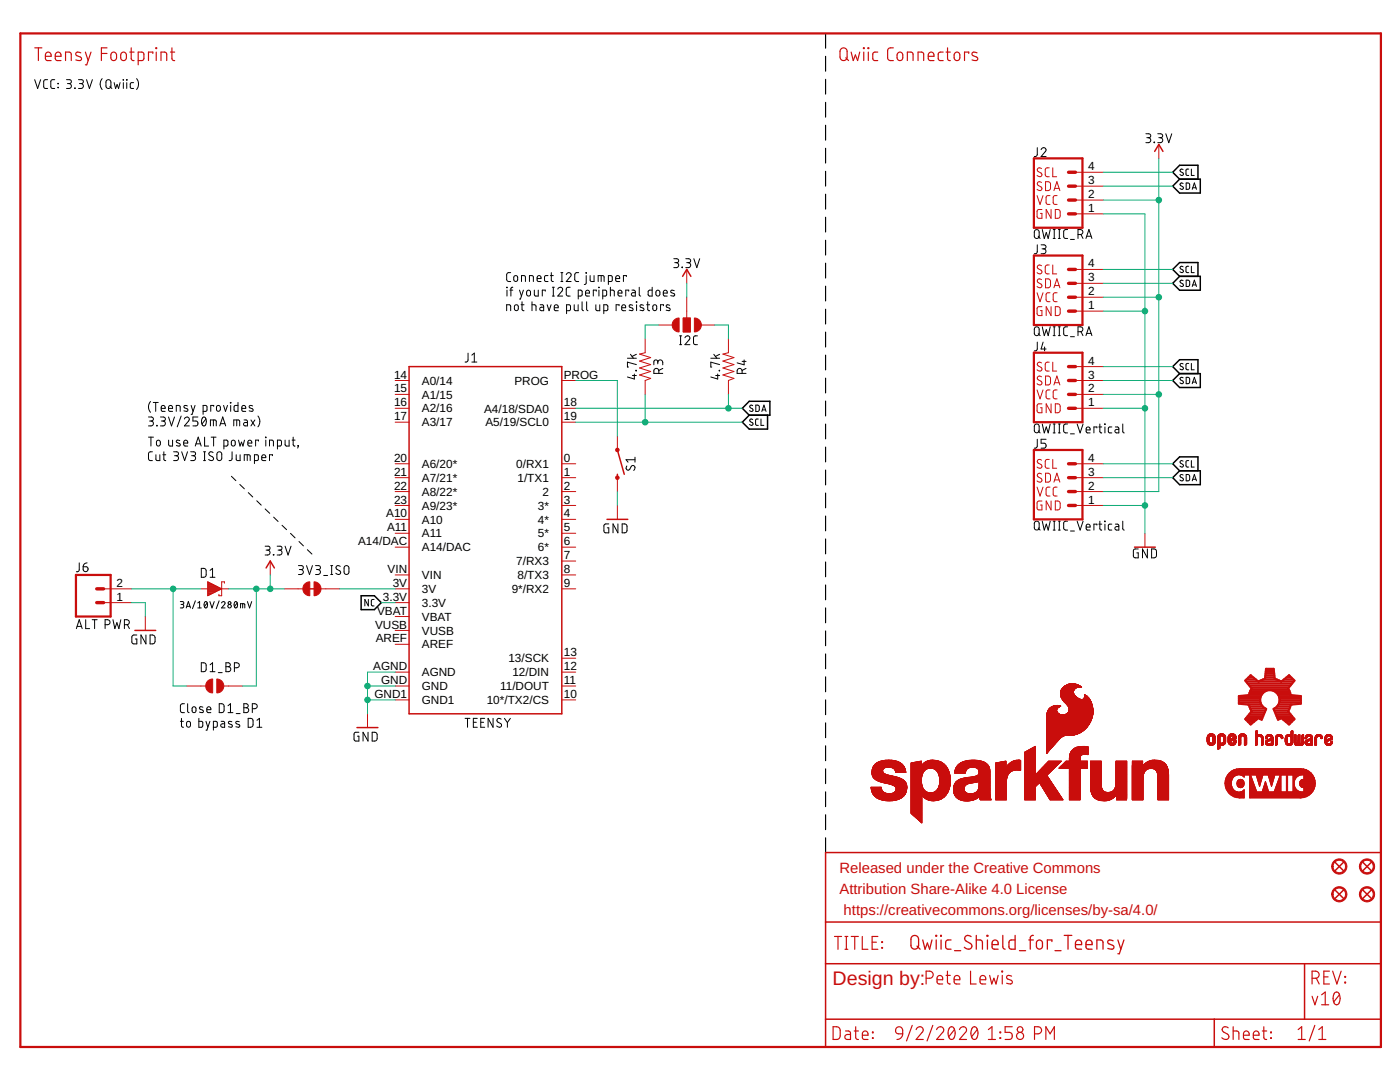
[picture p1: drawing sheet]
<svg xmlns="http://www.w3.org/2000/svg" width="279mm" height="216mm" viewBox="0 0 279 216" stroke-linecap="round" stroke-linejoin="round" font-family="sans-serif">
<defs><g id="words">
<text font-size="3.9" fill="#c90d0c" x="166.2" y="196.4">Design by:</text>
<g font-size="3" fill="#c90d0c">
<text x="167.5" y="174.3">Released under the Creative Commons</text>
<text x="167.5" y="178.4">Attribution Share-Alike 4.0 License</text>
<text x="168.4" y="182.6">https://creativecommons.org/licenses/by-sa/4.0/</text>
</g>
<g font-size="2.3">
<text x="217.2" y="34">4</text>
<text x="217.2" y="39.5">2</text>
<text x="217.2" y="36.8">3</text>
<text x="217.2" y="42.3">1</text>
<text x="217.2" y="53.4">4</text>
<text x="217.2" y="58.9">2</text>
<text x="217.2" y="56.1">3</text>
<text x="217.2" y="61.7">1</text>
<text x="78.6" y="75.5">14</text>
<text x="84.2" y="76.8">A0/14</text>
<text x="102.7" y="76.8">PROG</text>
<text x="112.5" y="75.5">PROG</text>
<text x="217.2" y="75.5">3</text>
<text x="217.2" y="72.8">4</text>
<text x="78.6" y="78.3">15</text>
<text x="78.6" y="81.1">16</text>
<text x="78.6" y="83.9">17</text>
<text x="84.2" y="79.5">A1/15</text>
<text x="84.2" y="82.3">A2/16</text>
<text x="96.6" y="82.3">A4/18/SDA0</text>
<text x="112.5" y="81.1">18</text>
<text x="112.5" y="83.9">19</text>
<text x="217.2" y="81.1">1</text>
<text x="217.2" y="78.3">2</text>
<text x="84.2" y="85.1">A3/17</text>
<text x="96.9" y="85.1">A5/19/SCL0</text>
<text x="78.6" y="92.2">20</text>
<text x="78.6" y="94.9">21</text>
<text x="84.2" y="93.4">A6/20*</text>
<text x="103" y="93.4">0/RX1</text>
<text x="112.5" y="94.9">1</text>
<text x="112.5" y="92.2">0</text>
<text x="217.2" y="94.9">3</text>
<text x="217.2" y="92.2">4</text>
<text x="78.6" y="97.7">22</text>
<text x="78.6" y="100.5">23</text>
<text x="84.2" y="96.2">A7/21*</text>
<text x="84.2" y="98.9">A8/22*</text>
<text x="84.2" y="101.7">A9/23*</text>
<text x="103.3" y="96.2">1/TX1</text>
<text x="107.4" y="101.7">3*</text>
<text x="108.3" y="98.9">2</text>
<text x="112.5" y="100.5">3</text>
<text x="112.5" y="97.7">2</text>
<text x="217.2" y="100.5">1</text>
<text x="217.2" y="97.7">2</text>
<text x="77.1" y="103.2">A10</text>
<text x="77.2" y="106">A11</text>
<text x="84.2" y="104.5">A10</text>
<text x="84.2" y="107.2">A11</text>
<text x="107.4" y="107.2">5*</text>
<text x="107.4" y="104.5">4*</text>
<text x="112.5" y="106">5</text>
<text x="112.5" y="103.2">4</text>
<text x="71.5" y="108.8">A14/DAC</text>
<text x="84.2" y="110">A14/DAC</text>
<text x="103" y="112.8">7/RX3</text>
<text x="107.4" y="110">6*</text>
<text x="112.5" y="111.6">7</text>
<text x="112.5" y="108.8">6</text>
<text x="23.2" y="119.9">1</text>
<text x="23.2" y="117.1">2</text>
<text x="76.4" y="119.9">3.3V</text>
<text x="77.3" y="114.3">VIN</text>
<text x="78.4" y="117.1">3V</text>
<text x="84.2" y="118.3">3V</text>
<text x="84.2" y="115.5">VIN</text>
<text x="102.1" y="118.3">9*/RX2</text>
<text x="103.3" y="115.6">8/TX3</text>
<text x="112.5" y="114.3">8</text>
<text x="112.5" y="117.1">9</text>
<text x="74.9" y="125.4">VUSB</text>
<text x="75.3" y="122.6">VBAT</text>
<text x="84.2" y="123.9">VBAT</text>
<text x="84.2" y="121.1">3.3V</text>
<text x="75" y="128.2">AREF</text>
<text x="84.2" y="129.4">AREF</text>
<text x="84.2" y="126.6">VUSB</text>
<text x="112.5" y="131">13</text>
<text x="74.5" y="133.7">AGND</text>
<text x="76" y="136.5">GND</text>
<text x="84.2" y="137.7">GND</text>
<text x="84.2" y="134.9">AGND</text>
<text x="99.8" y="137.7">11/DOUT</text>
<text x="101.5" y="132.2">13/SCK</text>
<text x="102.2" y="135">12/DIN</text>
<text x="112.5" y="136.5">11</text>
<text x="112.5" y="133.7">12</text>
<text x="74.7" y="139.3">GND1</text>
<text x="84.2" y="140.5">GND1</text>
<text x="97.1" y="140.5">10*/TX2/CS</text>
<text x="112.5" y="139.3">10</text>
</g>
</g></defs>
<g fill="none" stroke="#000" stroke-width=".23">
<path d="M164.8 6.7v2.9M164.8 11.2v3M164.8 15.8v3M164.8 20.4v3M164.8 25v3M164.8 29.6v2.9M164.8 34.2v2.9M164.8 38.8v2.9M164.8 43.3v3M164.8 47.9v3M164.8 52.5v3M164.8 57.1v2.9"/>
<path d="M164.8 61.7v2.9M164.8 66.3v2.9M164.8 70.9v2.9M164.8 75.5v2.9M164.8 80v3M164.8 84.6v3M164.8 89.2v3M164.8 93.8v3M164.8 98.4v2.9M164.8 103v2.9M164.8 107.5v3M164.8 112.1v3"/>
<path d="M164.8 116.7v3M164.8 121.3v3M164.8 125.9v2.9M164.8 130.5v2.9M164.8 135.1v2.9M164.8 139.7v2.9M164.8 144.3v2.9M164.8 148.8v3M164.8 153.4v3M164.8 158v3M164.8 162.6v2.9M164.8 167.2v2.9"/>
</g>
<g fill="none" stroke="#000" stroke-width=".2">
<path d="M6.9 15.9l.6 1.8 .6-1.8M9.5 15.9h-.5l-.3 .4v1.1l.3 .2 .5 .1M10.9 15.9h-.5l-.3 .4 .1 1.1 .2 .2 .5 .1M11.6 16.6v.1zM11.6 17.4v.1zM13.3 15.9h.6a.39 .39 0 0 1 .3 .4 .39 .39 0 0 1-.3 .4h-.4M13.8 16.7a.49 .49 0 0 1 .5 .5 .49 .49 0 0 1-.5 .5h-.5M14.9 17.6l.1 .1zM15.7 15.9h.6a.39 .39 0 0 1 .3 .4 .39 .39 0 0 1-.3 .4h-.4M16.2 16.7a.49 .49 0 0 1 .4 .5 .49 .49 0 0 1-.4 .5h-.5M17.3 15.9l.5 1.8 .6-1.8M20.4 15.7a1.68 1.68 0 0 0 0 2.2"/>
<path d="M21.3 16.1l.2-.2 .5 .2 .1 1.1a.5 .5 0 0 1-.5 .5 .5 .5 0 0 1-.5-.5zM21.9 17.3l.4 .4M22.8 16.5l.3 1.2 .3-.8 .3 .8 .3-1.2M24.6 15.9l.1 .1zM24.6 16.5v1.2M25.3 15.9l.1 .1zM25.3 16.5v1.2M26.7 16.5h-.5l-.2 .3 .1 .8 .6 .1M27.3 15.7a1.75 1.75 0 0 1 0 2.2M207 29.5v1.5l-.2 .2h-.4M207.8 29.9a.49 .49 0 0 1 .7-.4 .49 .49 0 0 1 .1 .7l-.8 1h1M228.7 26.7h.6a.39 .39 0 0 1 .4 .4 .39 .39 0 0 1-.4 .4h-.4"/>
<path d="M229.2 27.5a.5 .5 0 0 1 .5 .5 .5 .5 0 0 1-.5 .5h-.5M230.3 28.4l.1 .1zM231.1 26.7h.5a.39 .39 0 0 1 .5 .4 .39 .39 0 0 1-.5 .4h-.3M231.6 27.5a.5 .5 0 0 1 .5 .5 .5 .5 0 0 1-.5 .5h-.5M232.7 26.7l.6 1.8 .5-1.8M236.1 36.6l-.4-.1-.2 .3 .6 .5a.32 .32 0 0 1 0 .4 .32 .32 0 0 1-.5 0l-.1-.1M236.1 33.8h-.4l-.2 .2 .6 .5a.32 .32 0 0 1 0 .4 .32 .32 0 0 1-.5 0l-.1-.1M236.7 36.5h.5l.2 .2v.8l-.2 .2-.5 .1zM237.2 33.7l-.4 .1-.1 .2v.9l.5 .1M237.8 33.7v1.3h.5M237.9 37.8l.5-1.3 .4 1.3M238 37.5h.7"/>
<path d="M101.1 57.3l.1 .1zM101.2 57.9v1.2M101.7 57.9h.6M101.9 54.4h-.5l-.3 .4 .1 1.1 .2 .2 .5 .1M102.3 57.3h-.2l-.1 .3v1.5M102.6 55.1l.3-.1a.66 .66 0 0 1 .2 1.1h-.3l-.2-.2zM103.7 57.9l.4 1.2M104.1 56.2v-1.2l.7 .1 .1 1.1M104.5 57.9l-.6 1.8h-.2M105.2 58l.3-.1 .3 .1 .1 .7a.39 .39 0 0 1-.4 .4 .39 .39 0 0 1-.4-.4zM105.7 56.2v-1.2l.7 .1v1.1M106.6 57.9l.1 1 .2 .2h.5v-1.2"/>
<path d="M107.2 55.6h.8a.41 .41 0 0 0-.3-.6 .41 .41 0 0 0-.5 .4l.1 .7 .7 .1M108.8 58.1v-.2h-.6v1.2M109.4 55h-.5l-.2 .3 .1 .8 .6 .1M109.8 55h.6M110 54.4v1.6l.4 .2M110.2 57.3h.4M110.2 59.1h.4M110.4 57.3v1.8M111.3 57.7a.48 .48 0 0 1 .7-.4 .48 .48 0 0 1 .1 .8l-.8 1h1M111.9 56.2h.4M111.9 54.4h.4M112.1 54.4v1.8"/>
<path d="M113 54.8a.48 .48 0 0 1 .7-.4 .48 .48 0 0 1 .1 .8l-.8 1h1M113.8 57.3h-.6l-.2 .4v1.1l.2 .3h.6M115.4 59.1h.6l.2-.2v-.7l-.2-.3h-.6v1.8M115.5 54.4h-.5l-.3 .4v1.1l.3 .2 .5 .1M116.9 58.5h.7a.41 .41 0 0 0-.2-.6 .41 .41 0 0 0-.5 .4v.7l.7 .1M116.9 54.4l.2 .1zM117 55v1.5l-.2 .2-.2 .1M117.8 55v1l.3 .2h.5v-1.2M119 58.1v-.2h-.6v1.2M119.4 56.2v-1.2l1.1 .1 .1 1.1M119.5 57.3l.1 .1zM119.5 57.9v1.2"/>
<path d="M120 55v1.2M120.3 59.1h.6l.2-.2v-.7l-.2-.3h-.6v1.8M121.4 56.2h.6l.2-.2v-.7l-.2-.3h-.6v1.8M121.8 57.9l.8 .1v1.1M121.8 57.3v1.8M122.9 55.6h.8a.42 .42 0 0 0-.3-.6 .42 .42 0 0 0-.5 .4l.1 .7 .7 .1M123.3 58.5h.8a.41 .41 0 0 0-.3-.6 .41 .41 0 0 0-.5 .4l.1 .7 .7 .1M125 55.2v-.2h-.6v1.2M125.5 58.1v-.2h-.6v1.2M126.1 57.9h.5l.2 .3v.9h-.6l-.2-.3 .1-.3 .7-.1M127.6 57.3v1.6l.3 .2M130.2 57.3v1.8h-.7l-.1-.2v-.8l.2-.2h.6"/>
<path d="M131 58l.3-.1 .3 .1 .1 .7a.4 .4 0 0 1-.4 .4 .4 .4 0 0 1-.4-.4zM132.4 58.5h.8a.41 .41 0 0 0-.3-.6 .41 .41 0 0 0-.5 .4l.1 .7 .7 .1M134.5 51.6h.6a.39 .39 0 0 1 .3 .4 .39 .39 0 0 1-.3 .4h-.4M134.6 58l-.6-.1-.1 .3 .7 .5v.3h-.7M135 52.4a.5 .5 0 0 1 .5 .5 .5 .5 0 0 1-.5 .5h-.5M136.1 53.3l.1 .1zM136.9 51.6h.6a.39 .39 0 0 1 .3 .4 .39 .39 0 0 1-.3 .4h-.4M137.4 52.4a.5 .5 0 0 1 .4 .5 .5 .5 0 0 1-.4 .5h-.5M138.5 51.6l.6 1.8 .5-1.8M206.7 45.9l.3-.1 .3 .2 .1 1.1a.49 .49 0 0 1-.5 .5 .49 .49 0 0 1-.5-.5v-1zM207 48.9v1.5l-.2 .2h-.4M207.2 47.2l.4 .4"/>
<path d="M207.8 48.9h.6a.4 .4 0 0 1 .4 .4 .4 .4 0 0 1-.4 .4h-.4M208 45.8l.4 1.8 .4-1.2 .4 1.2 .4-1.8M208.3 49.7a.49 .49 0 0 1 .5 .4 .49 .49 0 0 1-.5 .5h-.5M210.2 47.6h.4M210.2 45.8h.4M210.4 45.8v1.8M211.2 47.6h.4M211.2 45.8h.4M211.4 45.8v1.8M213.1 45.8h-.6l-.2 .4v1.1l.2 .3h.6M213.6 47.8h.8M215.1 46.8h.5a.5 .5 0 0 0 .5-.5 .5 .5 0 0 0-.5-.5h-.5v1.8"/>
<path d="M215.7 46.8l.4 .8M216.7 47.6l.6-1.8 .6 1.8M216.9 47.1h.9M236.1 56l-.4-.1-.2 .3 .6 .4a.32 .32 0 0 1 0 .5 .32 .32 0 0 1-.5 0l-.1-.1M236.1 53.2l-.4-.1-.2 .3 .6 .5a.32 .32 0 0 1 0 .4 .32 .32 0 0 1-.5 0l-.1-.1M236.7 55.9h.5l.2 .2v.9l-.2 .1-.5 .1zM237.2 53.1l-.4 .1-.1 .2v.9l.5 .1M237.8 53.1v1.3h.5M237.9 57.2l.5-1.3 .4 1.3M238 56.9h.7M93.4 70.5v1.5l-.2 .2h-.4M94.2 72.2h1"/>
<path d="M94.2 70.9l.5-.4v1.7M101.1 62v-1.2l.8 .2v1M102.8 60.9l.3-.1 .2 .1 .1 .7a.39 .39 0 0 1-.4 .4 .39 .39 0 0 1-.3-.4zM104 60.8h.6M104.2 60.2v1.6l.4 .2M106.2 60.8l.7 .2 .1 1M106.2 60.2v1.8M107.8 60.8h.5l.2 .2v1l-.7-.1v-.5l.7-.1M109.2 60.8l.4 1.2 .4-1.2M110.6 61.4h.8a.41 .41 0 0 0-.3-.6 .41 .41 0 0 0-.5 .4l.1 .7 .7 .1M113.1 62h.6l.1-.2 .1-.7-.2-.2-.6-.1v1.8M114.6 60.8v1l.3 .2h.5v-1.2"/>
<path d="M116.2 60.2v1.5l.3 .3M117.1 60.2v1.5l.2 .3M118.9 60.8v1l.3 .2h.5v-1.2M120.5 62h.6l.2-.2v-.7l-.1-.2-.7-.1v1.8M123.5 61v-.2h-.5v1.2M124.1 61.4h.8a.41 .41 0 0 0-.3-.6 .41 .41 0 0 0-.5 .4l.1 .7 .7 .1M125.2 71.5h1.8M125.8 70.7l.6 .8M126.2 74.9h.8M126.3 60.9l-.6-.1-.1 .3 .7 .5v.3l-.2 .1-.5-.1M126.6 74.6v1l-1.4-.4M126.9 73.9l.1 .1z"/>
<path d="M127 60.2l.1 .1zM127 72.7l-1.8-.4v.9h.2M127 70.7l-.8 .4M127 60.8v1.2M128.4 60.9l-.6-.1-.1 .3 .8 .5v.3l-.2 .1-.6-.1M129.1 60.8h.5M129.3 60.2v1.6l.3 .2M130.4 60.9l.3-.1 .3 .1 .1 .7a.39 .39 0 0 1-.4 .4 .39 .39 0 0 1-.4-.4zM131.3 72.3a.5 .5 0 0 1 .5-.5 .5 .5 0 0 1 .5 .5v.5M131.3 72.6v-.4a.39 .39 0 0 0-.4-.4 .39 .39 0 0 0-.4 .4v.6M131.5 74.5v-.5a.5 .5 0 0 0-.5-.5 .5 .5 0 0 0-.5 .5v.5h1.8M132.3 73.5l-.8 .4"/>
<path d="M132.4 61v-.2h-.6v1.2M133.6 60.9l-.5-.1-.2 .3 .8 .5v.3l-.2 .1-.6-.1M135.6 68.8h.4M135.6 67h.4M135.8 67v1.8M136.7 67.4a.49 .49 0 0 1 .7-.4 .49 .49 0 0 1 .1 .8l-.8 1h1M139.2 67h-.6l-.2 .4v1.1l.2 .2 .6 .1M141.9 71.5h1.7M142.5 70.7l.5 .8M142.8 74.9h.8M143.2 74.6v1l-1.3-.4M143.5 73.9l.1 .1z"/>
<path d="M143.6 72.7l-1.7-.4v.9h.1M143.6 70.7l-.8 .4M148.1 74.5v-.5a.5 .5 0 0 0-.5-.5 .5 .5 0 0 0-.5 .5v.5h1.8M148.1 72.1h.8M148.5 71.8v1l-1.4-.4M148.9 73.5l-.8 .4M206.5 65.4l.3-.2 .5 .2 .1 1.1a.49 .49 0 0 1-.5 .5 .49 .49 0 0 1-.5-.5zM207 68.3v1.5l-.2 .2h-.4M207.2 66.6l.4 .4M208 65.2l.4 1.8 .4-1.2 .4 1.2 .4-1.8M208.2 68.3l-.4 1.3h1M208.5 69.2v.8"/>
<path d="M210.2 67h.4M210.2 65.2h.4M210.4 65.2v1.8M211.2 67h.4M211.2 65.2h.4M211.4 65.2v1.8M213.1 65.2h-.6l-.2 .4v1.1l.2 .3h.6M213.6 67.2h.8M215.1 66.2h.5a.49 .49 0 0 0 .5-.5 .49 .49 0 0 0-.5-.5h-.5v1.8M215.7 66.2l.4 .8M216.7 67l.6-1.8 .6 1.8M216.9 66.5h.9"/>
<path d="M236.1 75.4l-.4-.1-.2 .3 .6 .4a.32 .32 0 0 1 0 .5 .32 .32 0 0 1-.5 0l-.1-.1M236.1 72.6l-.4-.1-.2 .3 .6 .6a.35 .35 0 0 1-.2 .4 .35 .35 0 0 1-.4-.2M236.7 75.3h.5l.2 .2v.8l-.2 .2-.5 .1zM237.2 72.5l-.4 .1-.1 .2v.9l.5 .1M237.8 72.5v1.3h.5M237.9 76.6l.5-1.3 .4 1.3M238 76.2h.7M29.6 83.2h.6a.4 .4 0 0 1 .4 .4 .4 .4 0 0 1-.4 .4h-.4M29.6 87.2h1M30 80.1a1.65 1.65 0 0 0 0 2.2M30.1 84a.49 .49 0 0 1 .5 .5 .49 .49 0 0 1-.5 .5h-.5M30.1 87.2v1.8"/>
<path d="M30.4 90.1l-.5 .1-.3 .3 .1 1.2 .2 .2h.5M30.6 80.3h1M31.1 80.3v1.8M31.1 90.7v1l.3 .2h.5v-1.2M31.3 84.9l.1 .1zM31.3 87.9l.3-.1a.66 .66 0 0 1 .4 .6 .66 .66 0 0 1-.3 .6h-.2l-.3-.2zM32 83.2h.6a.4 .4 0 0 1 .4 .4 .4 .4 0 0 1-.4 .4h-.4M32.2 81.5h.8a.41 .41 0 0 0-.3-.6 .41 .41 0 0 0-.5 .4l.1 .7 .7 .1M32.5 90.7h.6M32.5 84a.49 .49 0 0 1 .5 .5 .49 .49 0 0 1-.5 .5h-.5M32.7 90.1v1.6l.4 .2M33.6 81.5h.8a.42 .42 0 0 0-.2-.6 .42 .42 0 0 0-.6 .4l.1 .7 .7 .1"/>
<path d="M33.6 83.2l.6 1.8 .6-1.8M33.7 87.8v1l.3 .2h.4v-1.2M34.6 90.1h.6a.39 .39 0 0 1 .4 .4 .39 .39 0 0 1-.4 .4h-.4M35.1 90.9a.49 .49 0 0 1 .5 .5 .49 .49 0 0 1-.5 .5h-.5M35.2 82.1v-1.2l.7 .1 .1 1.1M35.9 87.9l-.6-.1-.1 .3 .7 .5v.3l-.2 .1-.5-.1M36.2 83l-.8 2.2M36.3 90.1l.6 1.8 .5-1.8M36.7 88.4h.8a.42 .42 0 0 0-.3-.5 .42 .42 0 0 0-.5 .3l.1 .7 .7 .1M36.8 83.6a.48 .48 0 0 1 .7-.4 .48 .48 0 0 1 .1 .8l-.8 1h1M37.4 81l-.5-.1-.2 .3 .7 .4 .1 .1v.3l-.2 .1-.6-.1M38.1 90.1h.6a.39 .39 0 0 1 .3 .4 .39 .39 0 0 1-.3 .4h-.5"/>
<path d="M38.1 80.9l.4 1.2M38.5 90.9a.49 .49 0 0 1 .5 .5 .49 .49 0 0 1-.5 .5h-.4M38.9 80.9l-.6 1.8h-.2M39 89l.6-1.8 .6 1.8M39.1 88.6h.9M39.5 83.2h-1v.8h.6a.49 .49 0 0 1 .4 .5 .49 .49 0 0 1-.4 .5h-.6M40.4 83.3l.3-.1a1.06 1.06 0 0 1 0 1.8 1.09 1.09 0 0 1-.3-1.7zM40.5 82.1h.6l.2-.2v-.7l-.1-.3h-.7v1.8M40.6 91.9h.4M40.6 90.1h.4M40.8 87.2v1.8h.8M40.8 90.1v1.8"/>
<path d="M41.1 83.6l-.8 1M42 85v-1.2l1.1 .1 .1 1.1M42.1 87.2h1M42.5 90.3l-.2-.1a.42 .42 0 0 0-.6 .1 .42 .42 0 0 0 .2 .6l.5 .3a.45 .45 0 0 1 .1 .6 .45 .45 0 0 1-.7 0l-.2-.1M42.6 83.8v1.2M42.6 87.2v1.8M42.7 81.1v-.2h-.6v1.2M43.3 81l.3-.1 .3 .1 .1 .7a.39 .39 0 0 1-.4 .4 .39 .39 0 0 1-.4-.4zM43.4 90.3l.3-.2 .5 .2 .1 1.1a.49 .49 0 0 1-.5 .5 .49 .49 0 0 1-.5-.5zM43.9 85l.5-1.8 .6 1.8M44 84.5h.9M44.6 80.9l.4 1.2 .4-1.2"/>
<path d="M44.7 89h.6l.2-.2v-.7l-.2-.2-.6-.1v1.8M46 80.3l.1 .1zM46 80.9v1.2M46.2 95l.9 .9M46.3 87.9l.3-.1a.67 .67 0 0 1 .1 1.2h-.3l-.2-.2zM46.3 90.1v1.6l-.2 .2h-.4M46.7 85v-1.2l1.1 .1v1.1M47.1 90.7l.1 1 .2 .2h.5v-1.2M47.2 83.8v1.2M47.5 80.3v1.8h-.6l-.2-.3v-.7l.2-.2h.6M47.6 87.8l.3 1.2 .3-.8 .3 .8 .3-1.2M47.9 96.7l.9 .8"/>
<path d="M48.3 81.5h.7a.41 .41 0 0 0-.2-.6 .41 .41 0 0 0-.5 .4v.7l.7 .1M48.7 83.8h.5l.2 .3v.9h-.6l-.2-.3 .1-.3 .7-.1M48.7 91.9v-1.2l1.1 .1 .1 1.1M49.3 90.7v1.2M49.5 88.4h.7a.41 .41 0 0 0-.2-.5 .41 .41 0 0 0-.5 .3l.1 .7 .6 .1M49.6 98.3l.8 .9M50.1 83.8l.8 1.2M50.4 81l-.5-.1-.2 .3 .7 .4 .1 .1v.3l-.2 .1-.6-.1M50.8 91.9h.6l.1-.2 .1-.7-.2-.2-.6-.1v1.8M50.9 83.8l-.8 1.2M51.2 99.9l.9 .9M51.5 83a1.72 1.72 0 0 1 0 2.2"/>
<path d="M51.6 88v-.2h-.6v1.2M52.2 91.3h.8a.42 .42 0 0 0-.2-.5 .42 .42 0 0 0-.6 .3l.1 .7 .7 .1M53 87.2l.1 .1zM53 87.8v1.2M53.8 89v-1.2l.7 .2 .1 1M54.4 90.9v-.2h-.6v1.2M55.4 89h.6l.1-.2 .1-.7-.2-.2-.6-.1v1.8M56.9 87.8v1l.3 .2h.5v-1.2M58.3 87.8h.6M58.5 87.2v1.6l.4 .2M59.5 88.9l.1 .1zM59.6 89l-.2 .4"/>
<path d="M125.1 93a.45 .45 0 0 0-.1 .6 .45 .45 0 0 0 .6 .1l.4-.6a.45 .45 0 0 1 .7-.1 .45 .45 0 0 1-.1 .7l-.1 .2M126.7 91.7h-1.8l.4 .5M126.7 91.2v1M150.2 80.9h-.4l-.2 .2 .2 .3 .4 .2a.35 .35 0 0 1-.1 .5 .35 .35 0 0 1-.5-.2M150.2 83.7l-.4-.1-.2 .3 .2 .2 .4 .2a.35 .35 0 0 1-.1 .6 .35 .35 0 0 1-.5-.2M150.8 80.8l.5 .1 .2 .1v.9l-.2 .2h-.5zM151.3 83.6h-.4l-.1 .3v.8l.5 .2M151.9 83.6v1.3h.5M152 82.1l.5-1.3 .4 1.3M152.1 81.8h.7M206.5 84.8l.3-.2 .5 .2 .1 1.1a.49 .49 0 0 1-.5 .5 .49 .49 0 0 1-.5-.5zM207 87.7v1.5l-.2 .2h-.4"/>
<path d="M207.2 86l.4 .4M208 84.6l.4 1.8 .4-1.2 .4 1.2 .4-1.8M208.8 87.7h-1v.7h.6a.51 .51 0 0 1 .4 .5 .51 .51 0 0 1-.4 .5h-.6M210.2 86.4h.4M210.2 84.6h.4M210.4 84.6v1.8M211.2 86.4h.4M211.2 84.6h.4M211.4 84.6v1.8M213.1 84.6h-.6l-.2 .4v1.1l.2 .2 .6 .1M213.6 86.6h.8M215 84.6l.6 1.8 .6-1.8"/>
<path d="M216.8 85.8h.8a.41 .41 0 0 0-.3-.6 .41 .41 0 0 0-.5 .4l.1 .7 .7 .1M218.9 85.4v-.2h-.6v1.2M219.3 85.2h.6M219.5 84.6v1.6l.4 .2M220.5 84.6l.1 .1zM220.5 85.2v1.2M221.9 85.2h-.5l-.2 .3 .1 .8 .6 .1M222.6 85.2h.5l.2 .3v.9l-.6-.1-.2-.2 .1-.3 .7-.1M224.1 84.6v1.5l.3 .3M236.1 94.8l-.4-.1-.2 .3 .6 .4a.32 .32 0 0 1 0 .5 .32 .32 0 0 1-.5 0l-.1-.1M236.1 92l-.4-.1-.2 .3 .6 .5a.32 .32 0 0 1 0 .4 .32 .32 0 0 1-.5 0l-.1-.1M236.7 94.7h.5l.2 .2v.8l-.2 .2h-.5z"/>
<path d="M237.2 91.9h-.4l-.1 .3v.9l.5 .1M237.8 91.9v1.3h.5M237.9 95.9l.5-1.2 .4 1.2M238 95.6h.7M15.8 112.3v1.5l-.2 .2-.4 .1M16.6 113.1h.6a.49 .49 0 0 1 .4 .5 .49 .49 0 0 1-.5 .5 .49 .49 0 0 1-.5-.5zM17.4 112.3a.77 .77 0 0 0-.8 .8M39 119.9l-.6 1.6M40.2 113.4h.6l.3 .3v1.2l-.3 .3h-.6zM41.9 113.8l.5-.4v1.8M41.9 115.2h1M43.7 119.9l-.5 1.6"/>
<path d="M52.9 109h.6a.39 .39 0 0 1 .4 .4 .39 .39 0 0 1-.4 .4h-.4M52.9 101.6l.9 .8M53.4 109.8a.49 .49 0 0 1 .5 .5 .49 .49 0 0 1-.5 .4h-.5M54.5 110.7h.2zM54.6 103.2l.9 .9M55.3 109h.6a.39 .39 0 0 1 .4 .4 .39 .39 0 0 1-.4 .4h-.4M55.8 109.8a.49 .49 0 0 1 .5 .5 .49 .49 0 0 1-.5 .4h-.5M56.3 104.8l.9 .9M56.9 109l.6 1.7 .6-1.7M58 106.4l.9 .9M59.6 112.9h.6a.39 .39 0 0 1 .3 .4 .39 .39 0 0 1-.3 .3h-.4M59.7 108.1l.9 .8"/>
<path d="M60 113.6a.5 .5 0 0 1 .5 .5 .5 .5 0 0 1-.5 .5h-.4M61.2 112.9l.6 1.7 .6-1.7M61.3 109.7l1 .9M63 112.9h.6a.39 .39 0 0 1 .4 .4 .39 .39 0 0 1-.4 .3h-.4M63.5 113.6a.5 .5 0 0 1 .5 .5 .5 .5 0 0 1-.5 .5h-.5M64.6 114.8h.8M66 114.6h.4M66 112.9h.4M66.2 112.9v1.7M67.9 113l-.2-.1a.41 .41 0 0 0-.6 .1 .41 .41 0 0 0 .1 .6l.6 .3a.41 .41 0 0 1 .1 .6 .41 .41 0 0 1-.5 .1l-.4-.2M68.8 113l.3-.1 .4 .1 .1 1.1a.49 .49 0 0 1-.4 .5 .49 .49 0 0 1-.5-.5zM73.5 119.6v1.3l-.7-1.3v1.3"/>
<path d="M74.7 119.6l-.5 .1-.1 .2 .1 .9 .5 .1M121.5 104.5h-.6l-.4 .3v1.3l.3 .2h.7v-1h-.3M123.3 104.5v1.8l-1-1.8v1.8M124.2 104.5l.6 .1 .3 .3v1.1l-.3 .3h-.6zM206.5 104.2l.3-.2 .5 .2 .1 1.1a.49 .49 0 0 1-.5 .5 .49 .49 0 0 1-.5-.5zM207.2 105.4l.4 .4M208 104l.4 1.8 .4-1.2 .4 1.2 .4-1.8M210.2 105.8h.4M210.2 104h.4M210.4 104v1.8M211.2 105.8h.4M211.2 104h.4"/>
<path d="M211.4 104v1.8M213.1 104h-.6l-.2 .4v1.1l.2 .2 .6 .1M213.6 106h.8M215 104l.6 1.8 .6-1.8M216.8 105.2h.8a.41 .41 0 0 0-.3-.6 .41 .41 0 0 0-.5 .4l.1 .7 .7 .1M218.9 104.8v-.2h-.6v1.2M219.3 104.6h.6M219.5 104v1.6l.4 .2M220.5 104l.1 .1zM220.5 104.6v1.2M221.9 104.6h-.5l-.2 .3 .1 .8 .6 .1M222.6 104.6h.5l.2 .2v1l-.7-.2v-.4l.7-.1"/>
<path d="M224.1 104v1.5l.3 .3M227.2 109.5l-.8 .1-.2 .2v1.1l.2 .4h.8v-1h-.3M229 109.5v1.8l-1-1.8v1.8M229.8 109.5l.7 .1 .3 .3v1.1l-.3 .3h-.7zM15.2 125.4l.6-1.7 .6 1.7M15.4 125h.9M17.1 123.7v1.7h.8M18.4 123.7h1M18.9 123.7v1.7M21 124.7h.5a.5 .5 0 0 0 .5-.5 .5 .5 0 0 0-.5-.5h-.5v1.7M22.5 123.7l.4 1.7 .4-1.2 .4 1.2 .4-1.7M24.8 124.7h.5a.5 .5 0 0 0 .5-.5 .5 .5 0 0 0-.5-.5h-.5v1.7"/>
<path d="M25.4 124.7l.4 .7M27.3 126.7h-.6l-.3 .3-.1 1.1 .3 .4h.7v-1h-.3M29.1 126.7v1.8l-1-1.8v1.8M30 126.7h.6l.3 .3v1l-.3 .5h-.6zM36 120l.5 .1 .2 .1-.1 .3-.5 .1M36.3 120.6a.35 .35 0 0 1 .4 .4 .35 .35 0 0 1-.4 .3h-.3M37.2 121.3l.4-1.3 .4 1.3M37.3 121h.6M39.5 121.3h.7M39.5 120.3l.3-.3v1.3M40.2 132.2l.6 .1 .3 .3v1.1l-.3 .3h-.6zM40.9 120.1l.2-.1a.76 .76 0 0 1 0 1.3 .79 .79 0 0 1-.2-1.2z"/>
<path d="M41.4 120.3l-.6 .7M41.9 120l.4 1.3 .5-1.3M41.9 134h1M41.9 132.7l.5-.5v1.8M43.6 134.2h.7M44.2 120.3a.35 .35 0 0 1 .5-.2 .35 .35 0 0 1 .1 .5l-.6 .7h.7M45.1 132.2h.5a.39 .39 0 0 1 .4 .4 .39 .39 0 0 1-.4 .4 .5 .5 0 0 1 .5 .5 .5 .5 0 0 1-.5 .5h-.5zM45.1 133h.5M46.8 133.2h.5a.5 .5 0 0 0 .5-.5 .5 .5 0 0 0-.5-.5h-.5v1.8M46.9 120.1l.2-.1a.68 .68 0 0 1 .3 .7 .68 .68 0 0 1-.5 .6l-.2-.6zM47.3 120.3l-.5 .7M48 121.3v-.8h.7l.2 .8"/>
<path d="M48.4 120.5v.8M49.4 120l.4 1.3 .4-1.3M36 143.9h.6M36.2 143.3v1.6l.4 .2M36.8 140.4l-.5 .1-.3 .3v1.2l.3 .2h.5M37.3 144l.3-.1 .3 .1 .1 .7a.39 .39 0 0 1-.4 .4 .39 .39 0 0 1-.4-.4zM37.4 140.4v1.5l.3 .3M38.4 141.1l.3-.1a.67 .67 0 0 1 .2 1.2h-.3l-.2-.2zM39.7 143.3v1.8h.6l.2-.3-.1-.7-.1-.1-.6-.1M40.5 141.1l-.6-.1-.1 .3 .7 .5 .1 .3-.3 .1-.5-.1M41.1 143.9l.4 1.2M41.3 141.6h.8a.42 .42 0 0 0-.3-.6 .42 .42 0 0 0-.5 .4l.1 .7 .7 .1"/>
<path d="M41.9 143.9l-.6 1.8h-.2M42.6 145.1h.5l.2-.2 .1-.7-.2-.2-.6-.1v1.8M43.8 140.4h.6l.3 .4v1.1l-.3 .3h-.6zM44.1 143.9l.5 .1 .2 .2v.9h-.6l-.2-.3 .1-.3 .7-.1M45.5 142.2h1M45.5 140.8l.5-.4v1.8M46.3 144l-.5-.1-.2 .2v.3l.7 .3v.3l-.2 .1-.5-.1M47.1 142.4h.8M47.8 144h-.6l-.1 .3 .7 .4v.3l-.2 .1-.5-.1M48.7 140.4h.4a.4 .4 0 0 1 .5 .4 .4 .4 0 0 1-.5 .4 .49 .49 0 0 1 .5 .5 .49 .49 0 0 1-.5 .5h-.4zM48.7 141.2h.4M49.5 143.3l.7 .1 .3 .3v1.1l-.3 .3h-.7z"/>
<path d="M50.4 141.4h.5a.5 .5 0 0 0 .4-.5 .5 .5 0 0 0-.4-.5h-.5v1.8M51.3 145.1h1M51.3 143.7l.5-.4v1.8M71.6 146.1h-.7l-.2 .2v1.2l.2 .3 .7 .1v-1h-.3M73.4 146.1v1.8l-.9-1.8v1.8M74.3 146.1h.6l.3 .4v1l-.3 .3-.6 .1zM92.8 143.3h1M93.3 143.3v1.8M94.5 144.1h.6M95.2 143.3h-.7v1.8h.7M95.9 144.1h.6M96.7 143.3h-.8v1.8h.8"/>
<path d="M98.4 143.3v1.8l-1-1.8v1.8M100 143.5l-.2-.1a.41 .41 0 0 0-.6 .1 .41 .41 0 0 0 .2 .6l.5 .3a.41 .41 0 0 1 .1 .5 .41 .41 0 0 1-.5 .2l-.4-.2M100.7 143.3l.6 .9M101.3 144.2v.9M101.9 143.3l-.6 .9"/>
<circle cx="45.8" cy="120.3" r=".29"/>
<circle cx="45.8" cy="120.9" r=".35"/>
</g>
<path d="M235.4 35.8h4.1v2.7h-4.1l-1.4-1.4zM235.4 35.8l-1.4-1.4 1.4-1.4h3.7v2.8M235.4 55.1h4.1v2.8h-4.1l-1.4-1.4zM235.4 55.1l-1.4-1.3 1.4-1.4h3.7v2.7M235.4 74.5h4.1v2.8h-4.1l-1.4-1.4zM235.4 74.5l-1.4-1.3 1.4-1.4h3.7v2.7M149.5 80.1h4.1v2.7h-4.1l-1.4-1.3zM149.5 82.8l-1.4 1.4 1.4 1.4h3.7v-2.8M235.4 93.9h4.1v2.8h-4.1l-1.4-1.4zM235.4 93.9l-1.4-1.4 1.4-1.3h3.7v2.7M72.1 118.9h2.6l1.4 1.3-1.4 1.4h-2.6z" fill="none" stroke="#000" stroke-width=".3"/>
<g fill="none" stroke="#c90d0c" stroke-width=".23">
<path d="M6.9 9.5h1.5M7.7 9.5v2.6M9.1 11.2h1.1a.6 .6 0 0 0-.4-.8 .6 .6 0 0 0-.7 .6l.1 1 1 .1M11 11.2h1.2a.6 .6 0 0 0-.4-.8 .6 .6 0 0 0-.8 .6l.2 1 1 .1M13.1 12.1v-1.7l1 .1 .1 .3v1.3M16.1 10.5l-.8-.1-.2 .4 .1 .2 1 .5 .1 .4-.4 .2-.8-.1M17 10.4l.6 1.7M18.2 10.4l-.9 2.5h-.3M20.2 10.7h1.2M21.4 9.5h-1.2v2.6M22.2 10.6l.6-.2a.99 .99 0 0 1 .2 1.6l-.4 .1-.4-.2-.1-.4zM24.2 10.6l.2-.1a.57 .57 0 0 1 .8 .5v.5a.57 .57 0 0 1-.5 .6 .57 .57 0 0 1-.6-.6z"/>
<path d="M25.9 10.4h.9M26.2 9.5v2.3l.2 .3h.4M27.6 12.1h.9l.2-.3v-1l-.2-.4h-.9v2.5M30.5 10.7v-.3h-.9v1.7M31.1 9.5h.2v.2h-.2zM31.2 10.4v1.7M32.1 12.1v-1.7l1 .1 .2 .3v1.3M34 10.4h.9M34.3 9.5v2.3l.3 .3h.3M167.9 9.7l.5-.2 .5 .3 .2 1.6a.71 .71 0 0 1-.8 .7 .71 .71 0 0 1-.7-.7v-1.2zM168.8 11.5l.6 .6M169.9 10.4l.4 1.7 .4-1.1 .5 1.1 .4-1.7"/>
<path d="M172.3 9.5h.2v.2h-.2zM172.4 10.4v1.7M173.2 9.5h.2v.2h-.2zM173.3 10.4v1.7M175.2 10.4h-.8l-.2 .4v1l.2 .3h.8M178.3 9.5l-.8 .1-.3 .2-.1 .3 .1 1.8 .3 .2h.8M179.2 10.6a.55 .55 0 0 1 .6-.2 .55 .55 0 0 1 .4 .6v.5a.57 .57 0 0 1-.6 .6 .57 .57 0 0 1-.6-.6zM181.1 12.1v-1.7l1 .1 .1 .3v1.3M183.2 12.1v-1.7h.7l.4 .2v1.5M185.3 11.2h1.1a.6 .6 0 0 0-.4-.8 .6 .6 0 0 0-.7 .6l.1 1 1 .1M188.2 10.4h-.7l-.3 .4 .1 1 .2 .3h.7M188.8 10.4h.9"/>
<path d="M189.1 9.5v2.3l.3 .3h.3M190.6 10.6a.55 .55 0 0 1 .6-.2 .55 .55 0 0 1 .4 .6v.5a.57 .57 0 0 1-.6 .6 .57 .57 0 0 1-.6-.6zM193.3 10.7v-.3h-.8v1.7M195 10.5l-.8-.1-.2 .4 .1 .2 .9 .5 .1 .4-.3 .2-.8-.1M166.5 186.9h1.5M167.2 186.9v2.5M168.6 186.9h.6M168.6 189.4h.6M168.9 186.9v2.5M169.9 186.9h1.4M170.6 186.9v2.5M172.1 186.9v2.5h1.1"/>
<path d="M174.1 188h.8M175.2 186.9h-1.1v2.5h1.1M176 187.9h.1v.2h-.1zM176 189.1l.1 .1zM184.8 195.2h.7a.71 .71 0 0 0 .7-.7 .71 .71 0 0 0-.7-.7h-.7v2.5M187 195.5h1.1a.59 .59 0 0 0-.4-.8 .59 .59 0 0 0-.7 .5l.1 1 1 .1M188.8 194.6h.9M189.1 193.8v2.1l.1 .3 .5 .1M190.4 195.5h1.2a.6 .6 0 0 0-.4-.8 .6 .6 0 0 0-.8 .5l.1 1 1.1 .1M193.7 193.8v2.5h1.1M195.6 195.5h1.1a.6 .6 0 0 0-.4-.8 .6 .6 0 0 0-.7 .5l.1 1 1 .1M197.5 194.6l.4 1.7 .5-1.1 .4 1.1 .4-1.7"/>
<path d="M199.9 193.8h.2v.1h-.2zM200 194.6v1.7M201.9 194.8l-.6-.2-.3 .1-.1 .3 .2 .3 .8 .4 .1 .3-.1 .2a.94 .94 0 0 1-1 0M261.9 195.2h.7a.71 .71 0 0 0 .7-.7 .71 .71 0 0 0-.7-.7h-.7v2.5M261.9 198.8l.5 1.7 .6-1.7M262.7 195.2l.6 1.1M263.8 198.5l.7-.5v2.5M264.2 194.9h.8M265.3 193.8h-1.1v2.5h1.1M266 193.8l.8 2.5 .9-2.5M266.4 198a.71 .71 0 0 1 .8 .1 .71 .71 0 0 1 .2 .8 1.18 1.18 0 0 1-.7 1.6 1.55 1.55 0 0 1-.4-2.3zM267.3 198.5l-1.1 1.4"/>
<path d="M268.4 194.8h.1v.2h-.1zM268.4 196h.1v.1h-.1zM166.3 204.9h.9l.4 .5v1.5l-.4 .5h-.9zM168.7 205.7l.8 .1 .2 .3v1.3h-.6a.5 .5 0 0 1-.5-.5 .5 .5 0 0 1 .5-.5h.6M170.5 205.7h.8M170.8 204.9v2.3l.2 .2h.3M172.1 206.6h1.1a.59 .59 0 0 0-.4-.9 .59 .59 0 0 0-.7 .6l.1 1 1 .1M174.1 205.9l.1 .2zM174.1 207.1l.1 .1zM178.9 205.2a.72 .72 0 0 1 .7-.3 .72 .72 0 0 1 .5 .7v.7h-.8a.68 .68 0 0 1-.4-1.1zM180.1 206.3l-.1 .5-.3 .4-.7 .2M182.1 204.6l-1.2 3.1"/>
<path d="M182.8 205.4a.69 .69 0 0 1 1-.5 .69 .69 0 0 1 .2 1.1l-1.2 1.4h1.5M186.2 204.6l-1.2 3.1M186.9 205.4a.7 .7 0 0 1 1-.5 .7 .7 0 0 1 .2 1.1l-1.2 1.4h1.4M189.5 205.1a.58 .58 0 0 1 .7-.2 .58 .58 0 0 1 .3 .6 1.63 1.63 0 0 1-.4 1.9 .92 .92 0 0 1-.9-1.3zM190.5 205.4l-1.1 1.5M191.5 205.4a.7 .7 0 0 1 1-.5 .7 .7 0 0 1 .2 1.1l-1.2 1.4h1.4M194.1 205.1a.58 .58 0 0 1 .6-.2 .58 .58 0 0 1 .4 .6 1.63 1.63 0 0 1-.5 1.9h-.1a1.17 1.17 0 0 1-.7-1.6zM195 205.4l-1.1 1.5M197.3 207.4h1.4M197.3 205.4l.7-.5v2.5M199.6 207.1l.1 .1zM199.6 205.9h.1v.2h-.1z"/>
<path d="M202 204.9h-1.4v1.1h.8a.72 .72 0 0 1 .6 .7 .72 .72 0 0 1-.6 .7h-.8M206.5 206.3h.7a.71 .71 0 0 0 .7-.7 .71 .71 0 0 0-.7-.7h-.7v2.5M208.7 207.4v-2.5l.9 1.4 .8-1.4v2.5M245.1 205.1a.63 .63 0 0 0-.9-.1 .63 .63 0 0 0 0 .9l.8 .5a.62 .62 0 0 1 .1 .8 .62 .62 0 0 1-.9 .1l-.4-.2M246.1 205.7l1 .1 .1 .3v1.3M246.1 204.9v2.5M248.2 206.6h1.1a.6 .6 0 0 0-.4-.9 .6 .6 0 0 0-.7 .6l.1 1 1 .1M250.1 206.6h1.2a.6 .6 0 0 0-.4-.9 .6 .6 0 0 0-.8 .6l.2 1 1 .1M251.9 205.7h.9M252.2 204.9v2.3l.3 .2h.3M253.6 207.1l.1 .1zM253.6 205.9l.1 .2z"/>
<path d="M259.1 207.4h1.4M259.1 205.4l.7-.5v2.5M262.4 204.6l-1.1 3.1M263.2 207.4h1.4M263.2 205.4l.7-.5v2.5M263.8 200.5h1.4"/>
<circle cx="203.6" cy="206.7" r=".71"/>
<circle cx="203.6" cy="205.4" r=".57"/>
</g>
<path d="M4.1 6.7h271.5v202.2h-271.5zM206.3 31.6h9.7v13.8h-9.7zM206.3 51h9.7v13.9h-9.7zM206.3 70.4h9.7v13.8h-9.7zM206.3 89.8h9.7v13.8h-9.7zM15.2 114.7h6.9v8.3h-6.9z" fill="none" stroke="#c90d0c" stroke-width=".44"/>
<g fill="none" stroke="#c90d0c" stroke-width=".3">
<path d="M230.4 30.2l.9-1.4 .8 1.4M136.2 55.1l.9-1.3 .8 1.3M81.6 73.2h30.5v69.2h-30.5zM123.2 94.6v.7M123.2 89.8l1.4 4.8M53.1 113.3l.8-1.3 .9 1.3M61.4 117.5h2M121.1 103.6h4.2M226.4 109.2h4.2M26.9 125.8h4.2M71.2 145.2h4.2M164.8 170.1h110.8v38.8h-110.8z"/>
<path d="M266.4 172.1l1.7 1.6M266.4 177.6l1.7 1.7M268.1 172.1l-1.7 1.6M268.1 177.6l-1.7 1.7M272 172.1l1.7 1.6M272 177.6l1.7 1.7M273.7 172.1l-1.7 1.6M273.7 177.6l-1.7 1.7M164.8 192.3h110.8M164.8 184h110.8M260.3 192.3v11.1M164.8 203.4h110.8"/>
<path d="M242.3 203.4v5.5"/>
</g>
<g fill="none" stroke="#c90d0c" stroke-width=".25">
<path d="M181.9 187a.77 .77 0 0 1 .9-.3 .77 .77 0 0 1 .5 .7v1.2a.76 .76 0 0 1-.7 .8 .76 .76 0 0 1-.8-.8zM183 188.8l.6 .6M184.1 187.6l.5 1.8 .5-1.2 .4 1.2 .5-1.8M186.8 186.6h.1v.2h-.1zM186.8 187.6v1.8M187.7 186.6h.2v.2h-.2zM187.8 187.6v1.8M189.8 187.6h-.8l-.3 .4v.9l.2 .4 .9 .1M190.5 189.7h1.2M193.8 186.9a.68 .68 0 0 0-1-.1 .68 .68 0 0 0 0 1l.9 .5a.66 .66 0 0 1 .1 .9 .66 .66 0 0 1-1 .1l-.4-.3M194.8 187.6h.8l.3 .1 .2 .3v1.4M194.8 186.6v2.8"/>
<path d="M197 186.6h.1v.2h-.1zM197.1 187.6v1.8M198 188.5h1.2a.63 .63 0 0 0-.4-.9 .63 .63 0 0 0-.8 .6l.1 1.1 1.1 .1M200.1 186.6v2.3l.2 .4 .3 .1M202.6 186.6v2.8l-1.1-.1-.1-.4 .1-1.2 .3-.1h.8M203.5 189.7h1.2M205.3 187.6h.9M206.2 186.6l-.4 .2-.2 .3v2.3M206.9 187.8a.61 .61 0 0 1 .7-.2 .61 .61 0 0 1 .4 .6v.6a.6 .6 0 0 1-.6 .6 .6 .6 0 0 1-.6-.6zM209.9 187.9v-.3h-.9v1.8M210.5 189.7h1.3M212.4 186.6h1.5"/>
<path d="M213.1 186.6v2.8M214.6 188.5h1.3a.64 .64 0 0 0-.5-.9 .64 .64 0 0 0-.8 .6v.7l.2 .4 1.1 .1M216.7 188.5h1.3a.64 .64 0 0 0-.5-.9 .64 .64 0 0 0-.8 .6v.7l.2 .4 1.1 .1M218.9 189.4v-1.8h.9l.3 .3v1.5M222.1 187.7a.72 .72 0 0 0-1 .1l.1 .4 1 .5 .1 .3-.1 .3a1.02 1.02 0 0 1-1.1 0M223.1 187.6l.6 1.8M224.3 187.6l-.9 2.7h-.3"/>
</g>
<g fill="none" stroke="#c90d0c" stroke-width=".68">
<path d="M213.3 37.1h1.3M213.3 39.9h1.3M213.3 34.4h1.3M213.3 42.7h1.3M213.3 56.5h1.3M213.3 59.3h1.3M213.3 53.8h1.3M213.3 62.1h1.3M213.3 75.9h1.3M213.3 78.7h1.3M213.3 73.2h1.3M213.3 95.3h1.3"/>
<path d="M213.3 98.1h1.3M213.3 92.5h1.3M213.3 81.5h1.3M19.3 117.5h1.4M213.3 100.9h1.3M19.3 120.2h1.4"/>
</g>
<g fill="none" stroke="#c90d0c" stroke-width=".2">
<path d="M207 39l.6 1.8 .6-1.8M207.9 36.4l-.3-.1a.41 .41 0 0 0-.5 .1 .41 .41 0 0 0 .1 .6l.6 .3a.44 .44 0 0 1 0 .7 .44 .44 0 0 1-.7-.1l-.1-.1M207.9 33.6a.46 .46 0 0 0-.7-.1 .46 .46 0 0 0-.1 .6l.7 .4a.44 .44 0 0 1 0 .7 .44 .44 0 0 1-.7-.1l-.1-.1M208.7 36.3h.6l.3 .3v1.1l-.3 .3h-.6zM209.4 33.5h-.5l-.3 .4v1.1l.3 .2 .5 .1M209.5 39l-.5 .1-.2 .3v1.2l.2 .2h.5M210.1 33.5v1.8h.8M210.3 38l.6-1.7 .6 1.7M210.5 37.6h.9M211 39l-.6 .1-.2 .3v1.2l.2 .2h.6M214.6 39.9h5.6M214.6 37.1h5.6"/>
<path d="M214.6 34.4h5.6M231.3 28.8v2.8M137.1 53.8v2.7M137.1 59.3v4.2M207 58.4l.6 1.8 .6-1.8M207.9 55.8a.46 .46 0 0 0-.7-.1 .46 .46 0 0 0-.1 .6l.7 .4a.44 .44 0 0 1 0 .7 .44 .44 0 0 1-.7-.1l-.1-.1M207.9 53a.45 .45 0 0 0-.7-.1 .45 .45 0 0 0 0 .7l.6 .3a.45 .45 0 0 1 0 .7 .45 .45 0 0 1-.7-.1l-.1-.1M207.9 41.8h-.7l-.2 .2v1.2l.2 .3 .7 .1v-1h-.3M208.7 55.6l.6 .1 .3 .3v1.1l-.3 .3h-.6zM209.4 52.9h-.5l-.3 .4v1.1l.3 .2 .5 .1M209.5 58.4h-.5l-.2 .4v1.1l.2 .3h.5M209.8 41.8v1.8l-1-1.8v1.8"/>
<path d="M210.1 52.9v1.8h.8M210.3 57.4l.6-1.8 .6 1.8M210.5 57h.9M210.6 41.8h.6l.4 .3v1.1l-.4 .3-.6 .1zM211 58.4h-.6l-.2 .4v1.1l.2 .3h.6M214.6 42.7h5.6M214.6 59.3h5.6M214.6 56.5h5.6M214.6 53.8h5.6M78.9 75.9h2.7M78.9 78.7h2.7M112.1 75.9h2.8"/>
<path d="M128.8 67.6v2.8l-1.2 .3 2.3 .7-2.3 .7 2.3 .6-2.3 .7 2.3 .7-2.3 .7 2.3 .7-1.1 .4v2.8M131.5 64.9h2.8M136.4 63.5h1.4v2.7h-1.4zM139.8 64.9h2.8M145.4 67.6v2.8l-1.1 .3 2.2 .7-2.2 .7 2.2 .6-2.2 .7 2.2 .7-2.2 .7 2.2 .7-1.1 .4v2.8M207 77.8l.6 1.8 .6-1.8M207.9 75.2a.45 .45 0 0 0-.7-.1 .45 .45 0 0 0 0 .7l.6 .3a.45 .45 0 0 1 0 .7 .45 .45 0 0 1-.7-.1l-.1-.1M207.9 72.4a.45 .45 0 0 0-.7-.1 .45 .45 0 0 0 0 .7l.6 .3a.45 .45 0 0 1 0 .7 .45 .45 0 0 1-.7-.1l-.1-.1M207.9 61.2h-.7l-.2 .2v1.2l.2 .3 .7 .1v-1h-.3M208.7 75l.6 .1 .3 .3v1.1l-.3 .3h-.6zM209.4 72.3h-.5l-.3 .4v1.1l.3 .2h.5M209.5 77.8l-.5 .1-.2 .3v1.1l.2 .2 .5 .1"/>
<path d="M209.8 61.2v1.8l-1-1.8v1.8M210.1 72.3v1.7h.8M210.3 76.8l.6-1.8 .6 1.8M210.5 76.4h.9M210.6 61.2h.6l.4 .3v1.1l-.4 .3-.6 .1zM211 77.8l-.6 .1-.2 .3v1.1l.2 .2 .6 .1M214.6 62.1h5.6M214.6 75.9h5.6M214.6 78.7h5.6M214.6 73.2h5.6M78.9 98.1h2.7M78.9 95.3h2.7"/>
<path d="M78.9 92.5h2.7M78.9 81.5h2.7M78.9 84.2h2.7M112.1 98.1h2.8M112.1 95.3h2.8M112.1 92.5h2.8M112.1 81.5h2.8M112.1 84.2h2.8M123.2 87v2.8M123.2 95.3v2.8M207 97.2l.6 1.8 .6-1.8M207.9 94.6a.45 .45 0 0 0-.7-.1 .45 .45 0 0 0 0 .7l.6 .3a.45 .45 0 0 1 0 .6 .45 .45 0 0 1-.7 0l-.1-.1"/>
<path d="M207.9 91.8a.45 .45 0 0 0-.7-.1 .45 .45 0 0 0 0 .7l.6 .3a.45 .45 0 0 1 0 .7 .45 .45 0 0 1-.7-.1l-.1-.1M207.9 100h-.6l-.3 .2v1.3l.2 .2h.7v-.9h-.3M207.9 80.6h-.7l-.2 .2v1.2l.2 .3 .7 .1v-1h-.3M208.7 94.4l.6 .1 .3 .3v1.1l-.3 .3h-.6zM209.4 91.7h-.5l-.3 .4v1.1l.3 .2h.5M209.5 97.2h-.5l-.2 .4v1.1l.2 .3h.5M209.8 80.6v1.8l-1-1.8v1.8M209.8 100v1.7l-1-1.7v1.7M210.1 91.7v1.7h.8M210.3 96.2l.6-1.8 .6 1.8M210.5 95.8h.9M210.6 100h.6l.4 .3v1.1l-.4 .3h-.6z"/>
<path d="M210.6 80.6h.6l.4 .3v1.1l-.4 .3-.6 .1zM211 97.2h-.6l-.2 .4v1.1l.2 .3h.6M214.6 98.1h5.6M214.6 95.3h5.6M214.6 92.5h5.6M214.6 81.5h5.6M20.7 117.5h5.5M40.1 117.5h1.4M41.5 116.1h.1M41.5 116.1l2.7 1.4M41.5 116.1v2.8l2.7-1.4M41.5 118.8h.1"/>
<path d="M41.5 118.7h.4M41.5 118.5h.6M41.5 118.4h.9M41.5 118.3h1.2M41.5 118.1h1.4M41.5 118h1.7M41.5 117.9h2M41.5 117.7h2.3M41.5 117.6h2.5M41.5 117.5h2.7M41.5 117.3h2.4M41.5 117.2h2.1"/>
<path d="M41.5 117.1h1.9M41.5 116.9h1.6M41.5 116.8h1.3M41.5 116.6h1.1M41.5 116.5h.8M41.5 116.4h.5M41.5 116.2h.3M44.2 117.5h1.4M44.8 116.4v-.3h-.6v2.8h-.5v-.3M53.9 112v2.7M56.7 117.5h3.8M64.1 117.5h3.7"/>
<path d="M78.9 100.9h2.7M78.9 117.5h2.7M78.9 114.7h2.7M78.9 103.6h2.7M78.9 106.4h2.7M78.9 109.2h2.7M112.1 100.9h2.8M112.1 117.5h2.8M112.1 114.7h2.8M112.1 103.6h2.8M112.1 106.4h2.8M112.1 109.2h2.8"/>
<path d="M112.1 112h2.8M123.2 100.9v2.7M214.6 100.9h5.6M228.5 106.4v2.8M20.7 120.2h5.5M29 123v2.8M37.3 136.9h3.8M44.7 136.9h3.7M78.9 139.7h2.7M78.9 136.9h2.7M78.9 123h2.7M78.9 120.2h2.7"/>
<path d="M78.9 134.1h2.7M78.9 128.6h2.7M78.9 125.8h2.7M112.1 139.7h2.8M112.1 136.9h2.8M112.1 134.1h2.8M112.1 131.3h2.8M211.6 138.2v.4M211.6 138.6l.2 .5M211.6 138.6h2.8M211.6 138.5l2.8 .1M211.6 138.5h2.7"/>
<path d="M211.6 138.4l2.7 .1M211.6 138.4h2.7M211.6 138.3l2.6 .1M211.6 138.3h2.6M211.6 138.2h2.6M211.6 138.1h2.6M211.7 138.7h2.8M211.7 138.6l2.7 .1M211.7 138.1h2.5M211.7 138.8h2.8M211.7 138.7l2.8 .1M211.7 138h2.5"/>
<path d="M211.7 138.8l2.9 .1M211.7 138.9l3 .1M211.7 138.9h2.9M211.7 137.9h2.5v.2M211.8 139h2.9M211.8 137.8l2.4 .1M211.8 137.8h2.5M211.8 137.8h2.5l-.1 .3M211.8 139.1l.6 .9M211.8 139.1h3M211.8 139l3 .1M211.8 137.7l-.2 .5"/>
<path d="M211.8 139.1l3.1 .1M211.8 137.7h2.5M211.8 139.2h3.2M211.9 139.2l3.1 .1M211.9 139.3h3.2M211.9 139.3l3.3 .1M211.9 139.4h3.4M212 139.4l3.4 .1M212 139.5h3.5M212 139.5l3.7 .1M212 139.6h5.5M212.1 137.3l-.3 .4"/>
<path d="M212.1 139.6l5.4 .1M212.1 139.7h5.5M212.2 139.7l5.4 .1M212.2 139.8h5.4M212.3 137.1h3.6M212.3 139.9h5.4M212.3 139.9l5.4 .1M212.3 137.1h3.5M212.4 137h3.3M212.4 137h3.2M212.5 136.9h3.1M212.7 136.8h2.7"/>
<path d="M212.7 136.8h2.6M212.9 136.7h2.3M213 136.7h2.1M213 136.6h2M213.2 136.6h1.6M213.2 136.5l.6-.1 1 .2M213.2 136.5l-1.1 .8M213.3 136.5h1.4M213.6 136.5h.8M214.2 138.1v.3l.5 .6M214.2 138.1v.1M214.2 137.9l-2.5 .1"/>
<path d="M214.2 138.2l.1 .2M214.3 138.4l.1 .2M214.3 137.6l-2.5 .1M214.4 137.6l-.2 .2M214.4 137.6h-2.6M214.4 138.6l.1 .2M214.4 137.5l-2.5 .1M214.5 137.5h-2.6M214.5 137.4l-2.6 .1M214.5 138.8l.2 .2M214.6 137.4h-2.6M214.7 139l.1 .1"/>
<path d="M214.7 137.3l-.3 .3M214.7 137.3h-2.7M214.8 137.2l-2.7 .1M214.8 139.1l.2 .2M214.8 136.6l1 .5M214.9 136.6l.7 .3M214.9 137.2l-.6 .4M214.9 137.2l-.2 .1M214.9 137.2h-2.7M215 139.3l.8 .3M215.1 137.1l-2.9 .1M215.3 137.1l-.4 .1"/>
<path d="M215.5 136.9h-2.9l-.5 .4M215.6 137.1h.2M215.6 136.9l.2 .2M215.8 137.1h.1M216 139.6h1.5M216.2 139.5l-.2 .1M216.2 139.5h1.2M216.3 139.4h1.1M216.3 139.4l-.1 .1M216.3 139.4l-.3 .2M216.4 139.3h.9M216.4 139.2l-.1 .2"/>
<path d="M216.4 139.2l.9 .1M216.4 139.2h.8M216.4 138.7l.5 .2M216.4 138.7l.1 .1M216.4 138.6l.5 .3M216.4 139.1l.8 .1M216.4 138.7h.2M216.4 138.7h.1M216.4 138.6l.1 .1M216.5 138.8v.3M216.5 139.1l-.1 .1M216.5 139.1h.6"/>
<path d="M216.5 139l.6 .1M216.5 139h.5M216.5 138.9h.5M216.5 138.9h.4M216.5 138.8l.4 .1M216.5 138.8h.3M216.5 138.7l.2 .1M216.5 138.7l-.2 .7M216.9 138.9l.8 1.1 .3 .8M216.9 138.9l.5 .5M217.4 139.4l.3 .6h-5.4M73.3 142.4v2.8"/>
<path d="M173.8 157.1h2.1M173.9 157.3h2M173.9 157.2h2M173.9 157.4l2 .1M173.9 157.4h2M173.9 157.6h2.1M173.9 157.5l2.1 .1M173.9 157.5h2M173.9 157.8h2.2M173.9 157.7h2.1M173.9 157.8l.3 .6M173.9 157.8l2.2 .1"/>
<path d="M174 157.9h2.2M174 154.2l.1 .4M174 154.1h2.2M174 158h2.3M174 157.9l2.2 .1M174 154.2h2.3M174 154.3l2.5 .1M174 154.3h2.4M174 154h2.2M174 153.9h2.2M174 153.9h2.1M174.1 158.1h2.3"/>
<path d="M174.1 154.6h2.9M174.1 154.5h2.7M174.1 154.5h2.6M174.1 154.4h2.5M174.1 153.9h2M174.1 153.8h2M174.1 153.7h2M174.1 154.6l.1 .4M174.1 158.1l2.4 .1M174.1 154.6l3.2 .1M174.1 154.6h3M174.1 153.6h2"/>
<path d="M174.1 153.6h2.1M174.1 153.5l-.1 .7M174.1 158.2h2.5M174.1 154.7h3.4M174.1 153.5h2.1M174.1 158.2l2.7 .1M174.1 154.7l3.7 .1M174.1 153.4h2.2M174.1 154.8h3.9M174.2 158.3l3 .1M174.2 158.3h2.8M174.2 154.9h4"/>
<path d="M174.2 158.4l.3 .4M174.2 158.4h6.5M174.2 154.9h4.3M174.2 155h4.5M174.2 155l.6 .6M174.2 155h4.6M174.2 158.5h6.4M174.2 155l4.8 .1M174.2 153.1h6.3M174.3 158.5h6.3M174.3 153h6.1M174.3 155.1h4.9"/>
<path d="M174.3 152.9l-.2 .6M174.3 152.9h6.1M174.3 155.2h5M174.3 158.6h6.2M174.3 155.2h5.2M174.4 152.8h5.9M174.4 158.6h6.1M174.4 155.3h5.2M174.4 155.3h5.3M174.5 152.7h5.7M174.5 158.7h5.9M174.5 155.3l5.4 .1"/>
<path d="M174.5 158.8h5.9M174.5 158.8a4.9 4.9 0 0 0 5.8 .1M174.5 158.8h5.8M174.5 152.6h5.6M174.6 155.4h5.3M174.6 152.6h5.5M174.6 155.4l5.4 .1M174.6 158.9h5.7M174.6 152.5h5.5M174.6 152.5l-.3 .4M174.7 158.9h5.5M174.7 152.5h5.3"/>
<path d="M174.7 155.5h5.4M174.7 152.4h5.3M174.8 159h5.3M174.8 155.6h5.4M174.8 155.6l.8 .4 2.3 .5M174.8 155.6h5.5M174.8 152.4h5.1M174.9 159.1h5.1M174.9 152.3h4.9M174.9 159.2h5.1M174.9 155.7h5.4M175 159.2h4.9"/>
<path d="M175 155.7h5.4M175 152.2h4.7M175.1 152.2l-.5 .3M175.1 155.7l5.3 .1M175.1 152.2h4.5M175.2 152.1h4.3M175.2 159.3h4.5M175.2 155.8h5.3M175.3 159.3h4.3M175.3 155.9h5.2M175.3 152.1h4.1M175.3 159.4h4.3"/>
<path d="M175.4 152h3.9M175.4 155.9h5.2M175.5 152h3.7M175.5 159.4h3.9M175.5 156h5.1M175.6 159.5h3.7M175.6 151.9h3.5M175.7 156h4.9M175.7 159.5h3.5M175.8 151.9h3.1M175.8 156l4.9 .1M175.9 157.4v-.3h-2.1l.1 .7"/>
<path d="M175.9 157.4l.2 .5M175.9 159.6h3.1M176 151.8h2.7M176 156.1h4.7M176.1 159.6h2.8M176.1 157.9l.3 .2M176.1 151.8l-1 .4M176.1 151.8l1.9-.1 1.1 .2M176.1 153.8h-2M176.1 151.8h2.4M176.2 153.6a.66 .66 0 0 0 .4 .8M176.2 156.1l4.6 .1"/>
<path d="M176.2 153.6h-2.1M176.2 153.5h-2.1M176.3 153.4l-.1 .2M176.3 153.4h-2.2M176.4 158.1l.8 .2 3.5 .1M176.4 159.7h2.2M176.4 153.3h-2.2M176.4 156.2h4.4M176.4 151.7h1.9M176.5 153.2l-2.3 .1M176.6 153.2l-.3 .2M176.6 153.2h-2.4"/>
<path d="M176.6 154.4l3.3 1M176.6 159.7h1.7M176.6 156.3h4.2M176.7 153.2h-2.5M176.8 156.3h4M177.1 159.8h.7M177.1 153.1l-.5 .1M177.1 156.4h3.7M177.3 151.7h.2M177.3 156.4h3.5M177.5 156.4h3.4M177.6 153.1l.5 .1"/>
<path d="M177.7 156.5h3.2M177.9 156.5h3M177.9 156.5l.8 .5M177.9 153.2h2.6M178 156.6h2.9M178.1 153.2l.5 .4M178.1 153.2h2.4M178.1 156.7h2.8M178.2 158.3l-.5 .1M178.2 153.2l2.4 .1M178.2 156.7h2.7M178.3 153.3h2.3"/>
<path d="M178.3 156.7h2.7M178.4 153.4h2.2M178.4 158.2l-.2 .1M178.5 156.8h2.5M178.5 153.5h2.1M178.5 153.5h2.2M178.5 158.1h2.3M178.6 153.6h2.1M178.6 158l-.2 .2M178.6 158h2.2M178.6 156.9h2.4M178.6 153.6l.1 .3"/>
<path d="M178.6 153.6l2.1 .1M178.6 157h2.4M178.6 153.7h2.1M178.7 153.8h2M178.7 157.9h2.2M178.7 157l.1 .2M178.7 157h2.3M178.7 153.9h2M178.7 157.9l-.1 .1M178.7 154h2.1M178.8 157.1h2.2M178.8 154.1h2"/>
<path d="M178.8 157.8h2.1M178.8 157.7h2.1M178.8 157.6l-.1 .3M178.8 157.2l.1 .2M178.8 157.6h2.1M178.8 157.5h2.1M178.8 157.3h2.2M178.8 157.2h2.2M178.9 157.5h2M178.9 157.4h2.1M178.9 157.4l-.1 .2M179.1 151.9l1 .6"/>
<path d="M179.9 155.4l.6 .5M180.1 152.5l.3 .5M180.4 153l.4 1.1h-2l-.1-.2M180.5 158.7h-6.1M180.5 153.1h-6.3M180.5 155.9l.3 .3M180.7 158.4l-.4 .5M180.7 158.3h-2.7M180.7 158.3h-2.5M180.8 158.2h-2.5M180.8 156.2l.1 .4M180.8 158.1l-2.4 .1"/>
<path d="M180.8 158.1h-2.3M180.9 157.8l-.2 .6M180.9 157.9h-2.2M180.9 157.8h-2.1M180.9 156.6l.1 .5M181 157.4l-2.1 .1M181 157.1l-.1 .7M181.8 154.1h2.4M181.8 153.1h7.2M181.8 157.1h2.3M181.8 159.8h2.2M181.8 159.7h2.2"/>
<path d="M181.8 159.6h2.2M181.8 159.5h2.2M181.8 159.4h2.2M181.8 159.3h2.2M181.8 159.2h2.2M181.8 159.1h2.2M181.8 159h2.2M181.8 158.9h2.2M181.8 158.8h2.2M181.8 158.7h2.2M181.8 158.6h7M181.8 158.3h7.2"/>
<path d="M181.8 158.2h7.3M181.8 158.1l3.7 .1M181.8 158.1h3.3M181.8 158.1h3.2M181.8 158h3.1M181.8 157.9l3 .1M181.8 157.9h2.9M181.8 157.8l2.9 .1M181.8 157.8h2.8M181.8 157.7h2.7M181.8 157.6h2.6M181.8 157.5l2.6 .1"/>
<path d="M181.8 157.5h2.5M181.8 157.4l2.5 .1M181.8 157.4h2.5M181.8 157.4h2.4M181.8 157.3h2.4M181.8 157.2l2.4 .1M181.8 157.2h2.4M181.8 157.1l2.3 .1M181.8 157h2.3M181.8 156.9h2.2M181.8 156.8l2.2 .1M181.8 156.8h2.2"/>
<path d="M181.8 156.7h2.2M181.8 156.6h2.2M181.8 156.5h2.2M181.8 156.4h2.1M181.8 156.3h2.1M181.8 156.2h2.1M181.8 156.1h2.1M181.8 156h2.1M181.8 155.9h2.1M181.8 155.8h2.1M181.8 155.7h2.1M181.8 155.6h2.1"/>
<path d="M181.8 155.5h2.1M181.8 155.4h2.1M181.8 155.3h2.1M181.8 155.2h2.1M181.8 155.1h2.1M181.8 155h2.1M181.8 154.9h2.2M181.8 154.7h2.2M181.8 154.6h2.2M181.8 154.4h2.3M181.8 154.2h2.4M181.8 153.2h7.2"/>
<path d="M181.8 153.1h7.1M181.8 153h7.1M181.8 152.9h7M181.8 152.8h7M181.8 152.8h2.1M181.8 152.7h2.1M181.8 152.6h2.1M181.8 152.5h2.1M181.8 152.4h2.1M181.8 152.3h2.1M181.8 160h2.2M181.8 159.9h2.2"/>
<path d="M181.9 152.2h2M182.1 152.2h1.8M182.4 152.1h1.5M182.7 152.1h1.2M183 152h.9M183.2 152h.7M183.6 151.9h.3M183.8 151.9h.1M183.9 151.9l-2.1 .3v10.1M183.9 151.9v1M183.9 152.9h.1M183.9 155.7v.5"/>
<path d="M183.9 155.3v.4M183.9 156.2l.1 .5M183.9 152.8h4.8M184 152.7h4.7M184 158.6v5.6M184 154.8h-2.2M184 158.6l.2 .3M184 156.7l.1 .4M184 152.7h4.6M184 154.6l-2.2 .1M184 154.6h-2.2M184 152.6h4.6"/>
<path d="M184.1 158.7h4.6M184.1 154.5h-2.3M184.1 152.6h4.4M184.1 154.4l-.2 .9M184.1 157.1l.4 .7M184.1 158.8h4.5M184.1 154.3l-2.3 .1M184.1 152.5h4.3M184.1 154.3h-2.3M184.2 154.3h-2.4M184.2 152.5h4.2M184.2 154.2h-2.4"/>
<path d="M184.2 158.9l.5 .4M184.2 158.9h4.3M184.2 152.4h4.2M184.3 159h4.1M184.3 154.1h-2.5M184.3 152.4h4M184.3 154h-2.5M184.3 152.3h3.9M184.3 152.3l-.4 .6M184.3 153.9l-2.5 .1M184.4 159.1h4M184.4 152.3h3.8"/>
<path d="M184.4 153.9h-2.6M184.4 159.2h3.9M184.4 152.2h3.7M184.5 153.8h-2.7M184.5 159.2h3.7M184.5 152.2h3.5M184.5 153.7a1.73 1.73 0 0 1 2.6 .4M184.5 153.7l-.4 .7M184.5 157.8a1.8 1.8 0 0 0 2.4 0M184.6 159.2h3.5M184.6 153.7h-2.8M184.6 152.1h3.3"/>
<path d="M184.6 152.1l-.3 .2M184.6 153.6l-2.8 .1M184.6 159.3h3.4M184.7 152.1h3.1M184.7 159.3h3.3M184.7 153.6h-2.9M184.7 159.3l.3 .2M184.7 152h3.1M184.8 159.4h3.1M184.8 152h2.9M184.8 153.5h-3M184.9 159.4h2.9"/>
<path d="M184.9 153.5h-3.1M184.9 151.9h2.6M185 159.5h2.7M185 153.4h-3.2M185 151.9h2.4M185 159.5h2.6M185.2 153.4h-3.4M185.2 151.8h2M185.2 151.8l-.6 .3M185.2 159.6h2.2M185.3 159.6h2M185.3 151.8h1.8"/>
<path d="M185.4 153.3h-3.6M185.5 151.7h1.3M185.5 151.7l-.3 .1M185.5 159.7h1.6M185.7 159.7h1.1M186 159.8h.5M186.1 153.3h3M186.2 151.7l.8 .1M186.2 151.7h-.7M186.2 153.4h2.9M186.3 158.1h2.8M186.4 153.4h2.7"/>
<path d="M186.5 153.5h2.7M186.6 153.5h2.6M186.7 153.6h2.5M186.8 153.6h2.5M186.9 153.7h2.4M186.9 153.8h2.4M187 153.9h2.3M187 157.6h2.3M187 153.9h2.4M187 151.8l.7 .2M187 153.9l2.4 .1M187.1 154h2.3"/>
<path d="M187.1 154.1h2.3M187.1 154.1l.2 .3M187.2 157.4l-.3 .4M187.2 154.1h2.2M187.2 154.2h2.2M187.2 154.2h2.3M187.2 154.3h2.3M187.3 157.2h2.2M187.3 154.3h2.2M187.3 154.3l2.2 .1M187.3 154.4h2.2M187.3 154.4l.2 .5"/>
<path d="M187.3 154.5h2.2M187.3 157.1l1.9 .9M187.3 157.1l-.1 .3M187.4 157h2.1M187.4 154.6h2.1M187.4 156.9h2.1M187.4 154.6l2.2 .1M187.4 154.7h2.2M187.4 156.8h2.2M187.4 154.7l2.2 .1M187.5 154.9h2.1M187.5 154.8h2.1"/>
<path d="M187.5 154.9v.4M187.5 156.7h2.1M187.5 156.6h2.1M187.5 155h2.1M187.5 156.7l-.2 .4M187.5 156.5h2.1M187.5 156.4h2.1M187.5 155.1h2.1M187.5 156.3h2.2M187.5 155.3h2.2M187.5 155.2h2.1M187.5 156.2h2.2"/>
<path d="M187.5 156.1h2.2M187.5 156h2.2M187.5 155.9h2.2M187.5 155.6h2.2M187.5 155.5h2.2M187.5 155.4h2.2M187.5 156.2v.5M187.5 155.3l.1 .4M187.6 155.9h2.1M187.6 155.8h2.1M187.6 155.7h2.1M187.6 155.7l-.1 .5"/>
<path d="M187.6 155.7l2.1 .1M187.7 152l.6 .4M188.3 152.4l.5 .5M188.5 158.9h-4.3M188.6 158.8h-4.5M188.7 158.7h-4.7M188.8 158.6h-7M188.8 158.6a3.2 3.2 0 0 1-3.8 .9M188.8 152.9l.4 .6M188.8 158.5l-7 .1M188.9 158.5h-7.1M189 158.4h-7.2"/>
<path d="M189 158.3l-7.2 .1M189 158.2l-7.2 .1M189 153.3h-7.2M189.1 158.2h-3.1M189.2 158.1h-2.8M189.2 158h-2.7M189.2 157.9l-2.6 .1M189.2 158l-.4 .6M189.2 153.5l.3 .7M189.2 157.9h-2.5M189.3 157.8l-2.5 .1M189.3 157.8h-2.5"/>
<path d="M189.3 157.8h-2.4M189.3 157.7h-2.4M189.3 157.6l-2.3 .1M189.4 157.5l-2.4 .1M189.4 157.5h-2.3M189.4 157.4l-2.3 .1M189.4 157.4h-2.2M189.5 157.3h-2.3M189.5 157.3l-.3 .7M189.5 154.2l.1 .8M189.5 157.1l-2.2 .1M189.5 157.1h-2.2"/>
<path d="M189.6 156.8l-2.2 .1M189.6 156.7h-2.1M189.6 156.6h-2.1M189.6 156.6l-.1 .7M189.6 155l.1 .8M189.7 156l-2.2 .1M189.7 155.7l-2.1 .1M189.7 155.8l-.1 .8M190.3 157.7h2.1M190.3 157.6h2.1M190.3 157.5h2.1M190.3 157.5v.3"/>
<path d="M190.3 157.9h2.2M190.3 157.8l2.2 .1M190.3 157.8h2.2M190.3 157.4h2.1M190.3 157.3h2.1M190.3 157.8l.1 .3M190.3 157.1h2.1M190.3 158h2.3M190.3 157.9l2.3 .1M190.4 158.1h2.3M190.4 157h2.1M190.4 156.9h2.1"/>
<path d="M190.4 158.1v.2M190.4 156.9l-.1 .6M190.4 158.2h2.4M190.4 158.1l2.4 .1M190.4 158.2l2.6 .1M190.4 158.3h2.7M190.4 158.3l.1 .2M190.4 158.4h7.1M190.5 158.5h7M190.5 158.5l7.1 .1M190.5 158.5l.1 .2M190.5 158.6h7.1"/>
<path d="M190.5 156.4l-.1 .5M190.5 154.1h2.2M190.5 154.2h2.2M190.6 158.6h7M190.6 153.9l-.1 .4h2.1l.1-.2M190.6 154h2.1M190.6 153.9h2.1M190.6 158.7h7M190.6 153.8h2.2M190.6 153.7h2.2M190.6 158.7l.1 .2M190.6 158.8h7"/>
<path d="M190.6 153.6h2.3M190.6 153.6v.3M190.7 158.8h6.9M190.7 156.2h3.4M190.7 158.9h6.9M190.7 158.9h4.7M190.7 158.9l.4 .4M190.8 159h4.6M190.8 159h4.5M190.8 153.1h6.6M190.9 159.1h4.4M190.9 153.1h6.5"/>
<path d="M190.9 153h6.5M190.9 153l-.3 .6M190.9 159.2h4.3M191 159.2h4.1M191 152.9h6.3M191.1 152.8h6.2M191.1 159.3l.8 .4 1 .1M191.1 159.3h3.9M191.1 155.7l-.6 .7M191.1 152.7h6.1M191.2 159.3h3.7M191.2 152.7h6"/>
<path d="M191.2 159.4h3.6M191.2 152.6h5.9M191.3 152.6h5.8M191.3 159.4h3.4M191.3 152.5h5.7M191.4 152.5h5.6M191.4 159.5h3.2M191.4 152.4h5.5M191.5 159.5h3M191.5 152.4h5.4M191.5 155.5l-.4 .2M191.6 152.3h5.2"/>
<path d="M191.6 159.6h2.8M191.7 152.2l-.8 .8M191.7 159.6h2.5M191.7 152.2h5M191.8 152.2h4.8M191.9 152.1h4.6M191.9 159.7h2.1M192 152.1h4.4M192.1 159.7h1.7M192.2 152h4.1M192.2 152h4M192.3 159.8h1.2"/>
<path d="M192.4 157.3v.2M192.4 157.5v.2M192.4 157.2h-2.1M192.4 157.1v.2M192.4 157.7l.1 .2M192.4 157.1h-2.1M192.4 151.9h3.6M192.5 157l-.1 .1M192.5 156.9v.1M192.5 157.9l.1 .1M192.6 156.8l-2.2 .1M192.6 158l.2 .2"/>
<path d="M192.6 156.8h-2.2M192.6 151.9h3.3M192.6 156.7l-2.2 .1M192.6 156.7l-.1 .2M192.7 156.7h-2.3M192.7 154.1h-2.2M192.7 153.9l-2.1 .1M192.7 154v.1M192.7 153.9h-2.1M192.8 153.8h-2.2M192.8 156.6h-2.3M192.8 158.2l.2 .1"/>
<path d="M192.8 153.6l-2.2 .1M192.8 151.8h2.8M192.8 153.6l-.1 .4M192.8 156.5l-2.3 .1M192.8 153.6h-2.2M192.9 155.2l.4 1.2M192.9 155.2l-1.4 .3M192.9 156.5h-2.4M192.9 153.5h-2.2M193 153.5h-2.3M193 158.3h.1M193 153.4h-2.3"/>
<path d="M193 151.8h2.4M193.1 156.4l-2.6 .1M193.1 153.4l-.3 .2M193.1 153.4h-2.4M193.1 158.3h.1M193.1 153.3h-2.3M193.2 156.4h-2.7M193.3 153.2l-2.5 .1M193.3 153.2l-.2 .2M193.3 151.7h1.8M193.3 156.4h-2.7M193.3 156.4l-.7 .3"/>
<path d="M193.4 153.2h-2.6M193.5 159.8h-.4M193.5 153.2h-2.7M193.6 156.3h-3M193.8 156.3h-3.2M193.8 156.2l-.5 .2M193.9 153.1l-.6 .1M194 159.7l-.5 .1M194 158.4h3.5M194.3 158.3h3.2M194.3 155l-1.4 .2M194.3 155l.2 1.1-.6 .1"/>
<path d="M194.3 153.1l.6 .1 .4 .3M194.3 159.6l-.3 .1M194.3 155h3.2M194.4 158.3h3.1M194.5 156.1l-3.8 .1M194.5 154.9h3M194.6 158.2h2.9M194.7 158.2l-1 .2-3.3-.1M194.7 158.2h2.8M194.7 153.2h2.7M194.7 156.1h-4M194.7 154.9h2.8"/>
<path d="M194.8 158.1h2.7M194.8 153.2h2.6M194.8 158.1l-.1 .1M194.9 154.8h2.6M194.9 158h2.6M194.9 153.2h2.6M195 154.8l-.7 .2M195 159.3l-.7 .3M195 157.9h2.5M195 156l-4.2 .1M195 154.8h2.5M195 156l-.4 .1"/>
<path d="M195 156l.4-.2v1M195.1 153.3h2.4M195.1 157.8h2.4M195.1 157.8l-.3 .3M195.1 154.7h2.4M195.1 156h-4.3M195.1 153.4h2.4M195.1 157.7h2.4M195.2 154.7h2.3M195.2 157.7h2.3M195.2 153.4h2.3M195.2 157.7l-.1 .1"/>
<path d="M195.2 157.6h2.3M195.2 156h-4.3M195.2 153.5h2.3M195.2 154.6h2.3M195.3 157.5h2.2M195.3 154.6h2.2M195.3 153.5h2.2M195.3 157.5l-.1 .2M195.3 153.5v.1M195.3 157.4h2.2M195.3 153.6h2.2M195.3 154.5h2.2"/>
<path d="M195.3 153.6l.1 .2M195.3 157.3h2.2M195.3 155.9h-4.4M195.3 157.2h2.2M195.3 153.7h2.2M195.4 157.1h2.1M195.4 154.4h2.1M195.4 153.8h2.1M195.4 154.4l-.4 .4M195.4 157h2.1M195.4 156.9h2.1M195.4 154.3h2.1"/>
<path d="M195.4 153.9h2.1M195.4 157.1l-.1 .4M195.4 157v.1M195.4 153.8v.2M195.4 154.1h2.1M195.4 156.8h2.1M195.4 156.7h2.1M195.4 156.6h2.1M195.4 156.5h2.1M195.4 156.4h2.1M195.4 156.3h2.1M195.4 156.2h2.1"/>
<path d="M195.4 156.1h2.1M195.4 156h2.1M195.4 155.9h2.1M195.4 154.2h2.1M195.4 154h2.1M195.4 156.8v.2M195.4 154v.1M195.4 154.1v.3M195.5 159h2.1M195.5 158.9h2.1M195.5 159.2l.1 .1h2.1M195.5 159.2l2.2 .1"/>
<path d="M195.5 159.2h2.2M195.5 159.2v-.3l-.5 .4M195.6 159.2v.2M195.6 159.4h2.1M195.6 159.3h2.1M195.6 159.4h.1M195.6 159.4l.1 .2h2.1M195.6 159.5l2.2 .1M195.6 159.5h2.2M195.9 151.9a6.2 6.2 0 0 0-4.2 .3M195.9 151.9l.5 .2M196.4 152.1l.3 .1"/>
<path d="M196.7 152.2l.2 .2M196.9 152.4l.2 .1M197.1 152.5l.3 .5M197.4 153l.1 .2M197.5 153.2v.3M197.5 153.5v.4M197.5 155.9h-6.5M197.5 155.8h-6.5M197.5 155.7l-6.4 .1M197.5 155.7h-6.3M197.5 155.6h-6.2M197.5 155.6h-6.1"/>
<path d="M197.5 155.5h-6M197.5 155.4l-5.9 .1M197.5 155.4h-5.7M197.5 155.3l-5.6 .1M197.5 155.3h-5.4M197.5 155.3h-5.2M197.5 155.2h-5M197.5 155.2h-4.6M197.5 155.1h-4.3M197.5 155l-3.9 .1M197.5 155h-3.4M197.5 153.9l.1 4.8"/>
<path d="M197.6 158.7v.1M197.6 158.8l.1 .4M197.6 159h-2.1l2.1 .1M197.7 159.2v.1M197.7 159.3v.1M197.7 159.4l.1 .2M198.7 158.3h2.1M198.7 153.1h2M198.7 157.1h2.1M198.7 153.2v6.4h2.1v-3.5M198.7 159.5h2.1M198.7 159.4h2.1"/>
<path d="M198.7 159.3h2.1M198.7 159.2h2.1M198.7 159.1h2.1M198.7 159h2.1M198.7 158.9h2.1M198.7 158.8h2.1M198.7 158.7h2.1M198.7 158.6h2.1M198.7 158.5h2.1M198.7 158.4h2.1M198.7 158.2h2.1M198.7 158.1h2.1"/>
<path d="M198.7 158h2.1M198.7 157.9h2.1M198.7 157.8h2.1M198.7 157.7h2.1M198.7 157.6h2.1M198.7 157.5h2.1M198.7 157.4h2.1M198.7 157.3h2.1M198.7 157.2h2.1M198.7 157h2.1M198.7 156.9h2.1M198.7 156.8h2.1"/>
<path d="M198.7 156.7h2.1M198.7 156.6h2.1M198.7 156.5h2.1M198.7 156.4h2.1M198.7 156.3h2.1M198.7 156.2h2.1M198.7 156.1h2.1M198.7 156h2.1M198.7 155.9h2.2M198.7 155.8h2.2M198.7 155.7h2.2M198.7 155.6h2.2"/>
<path d="M198.7 155.5h2.2M198.7 155.4h2.2M198.7 155.3h2.2M198.7 155.2h2.2M198.7 155.1h2.3M198.7 155h2.3M198.7 154.9h2.3M198.7 153.6h5M198.7 153.5h5M198.7 153.4h5M198.7 153.3h5M198.7 153.2l5 .1"/>
<path d="M198.7 153.2h2M198.7 153h2M198.7 152.9h2M198.7 152.8h2M198.7 152.7h2M198.7 152.6h2M198.7 152.5h2M198.7 152.4h2M198.7 152.3h2M198.8 152.2h1.9M199.1 152.2h1.6M199.3 152.1h1.4"/>
<path d="M199.6 152.1h1.1M199.9 152h.8M200.1 152h.6M200.4 151.9h.3M200.7 151.9h.1M200.7 151.9l-2 .3v1M200.7 151.9v1.4l.2-.3M200.8 153.2h2.9M200.9 153.1h2.8M200.9 155.6h-2.2M200.9 155.6l-.1 .5M200.9 153h2.8"/>
<path d="M200.9 155.3l-2.2 .1M200.9 155.2v.4M201 152.9h2.7M201 155l-2.3 .1M201 155h-2.3M201 152.8h2.7M201.1 154.8h-2.4M201.1 152.8h2.6M201.1 154.7l-2.4 .1M201.1 154.7h-2.4M201.1 152.7h2.6M201.1 154.6l-2.4 .1"/>
<path d="M201.2 154.6h-2.5M201.2 152.6l-.3 .4M201.2 152.6h2.5M201.2 154.5h-2.5M201.3 154.5h-2.6M201.3 154.4h-2.6M201.3 152.5h2.4M201.3 154.4l-.4 .8M201.3 154.3l-2.6 .1M201.4 154.3h-2.7M201.4 152.4h2.3M201.4 154.2h-2.7"/>
<path d="M201.4 152.4l-.2 .2M201.5 154.2h-2.8M201.5 152.3h2.2M201.5 154.1h-2.8M201.6 154.1l-.3 .3M201.6 154.1h-2.9M201.6 152.2h2.1M201.7 154h-3M201.7 152.2h2M201.7 152.1h2M201.7 152.1l-.3 .3M201.8 153.9l-3.1 .1"/>
<path d="M201.8 153.9h-3.1M201.8 152.1h1.9M201.9 153.9h-3.2M201.9 152h1.8M202 152h1.7M202.1 153.8h-3.4M202.1 151.9h1.6M202.2 153.8h-3.5M202.2 151.9h1.5M202.3 153.7h-3.6M202.4 151.8h1.3M202.5 151.8h1.2"/>
<path d="M202.7 151.7h1M202.8 153.6l-4.1 .1M203 153.6h.7M203 153.6l-.6 .1-.8 .4M203.2 151.7h.5M203.2 151.7l-.8 .1-.7 .3M203.3 153.6l.1 .1M203.5 153.7h.2M203.6 153.7h.1M203.7 151.7v2M204.5 158.3h2.1M204.5 154.1h2.1"/>
<path d="M204.5 153.1h2.1M204.5 157.1h2.1M204.5 150.1v9.5h2.1v-2.7l.9-.8 2.1 3.5h2.5l-3.2-4.9M204.5 159.5h2.1M204.5 159.4h2.1M204.5 159.3h2.1M204.5 159.2h2.1M204.5 159.1h2.1M204.5 159h2.1M204.5 158.9h2.1M204.5 158.8h2.1M204.5 158.7h2.1"/>
<path d="M204.5 158.6h2.1M204.5 158.5h2.1M204.5 158.4h2.1M204.5 158.2h2.1M204.5 158.1h2.1M204.5 158h2.1M204.5 157.9h2.1M204.5 157.8h2.1M204.5 157.7h2.1M204.5 157.6h2.1M204.5 157.5h2.1M204.5 157.4h2.1"/>
<path d="M204.5 157.3h2.1M204.5 157.2h2.1M204.5 157h2.1M204.5 156.1h5.3M204.5 156l5.3 .1M204.5 156h5.3M204.5 156h5.2M204.5 155.9h5.2M204.5 155.8h5.1M204.5 155.7l5.1 .1M204.5 155.7h5.1M204.5 155.7h5"/>
<path d="M204.5 155.6h5M204.5 155.5h4.9M204.5 155.4l4.9 .1M204.5 155.4h4.9M204.5 155.3l4.8 .1M204.5 155.3h4.8M204.5 155.2h4.7M204.5 155.1h4.7M204.5 155l4.6 .1M204.5 155h4.6M204.5 154.9h4.5M204.5 154.8h4.5"/>
<path d="M204.5 154.7l4.5 .1M204.5 154.7h4.4M204.5 154.6h4.5M204.5 154.6h2.1M204.5 154.5h2.1M204.5 154.4h2.1M204.5 154.3h2.1M204.5 154.2h2.1M204.5 154h2.1M204.5 153.9h2.1M204.5 153.8h2.1M204.5 153.7h2.1"/>
<path d="M204.5 153.6h2.1M204.5 153.5h2.1M204.5 153.4h2.1M204.5 153.3h2.1M204.5 153.2h2.1M204.5 153h2.1M204.5 152.9h2.1M204.5 152.8h2.1M204.5 152.7h2.1M204.5 152.6h2.1M204.5 152.5h2.1M204.5 152.4h2.1"/>
<path d="M204.5 152.3h2.1M204.5 152.2h2.1M204.5 152.1h2.1M204.5 152h2.1M204.5 151.9h2.1M204.5 151.8h2.1M204.5 151.7h2.1M204.5 151.6h2.1M204.5 151.5h2.1M204.5 151.4h2.1M204.5 151.3h2.1M204.5 151.2h2.1"/>
<path d="M204.5 151.1h2.1M204.5 151h2.1M204.5 150.9h2.1M204.5 150.8h2.1M204.5 150.7h2.1M204.5 150.6h2.1M204.5 150.5h2.1M204.5 150.4h2.1M204.5 150.3h2.1M204.5 150.2h2.1M204.5 150.1h2.1M204.6 150.1h2"/>
<path d="M204.7 150h1.9M204.8 149.9h1.8M204.9 149.9h1.7M205 149.8h1.6M205.1 149.8h1.5M205.2 149.7h1.4M205.3 149.7h1.3M205.3 149.6h1.3M205.5 149.6h1.1M205.5 149.5h1.1M205.6 149.5h1M205.7 149.4h.9"/>
<path d="M205.8 149.4h.8M205.9 149.4h.7M206 149.3h.6M206.1 149.2h.5M206.3 149.1h.3M206.5 149h.1M206.6 148.9h.1M206.6 148.9v5.7l2.7-2.7h2.5l-2.9 2.8M206.6 148.9l-2.1 1.2M206.7 156.9h-2.2M206.7 156.8l-2.2 .1M206.8 156.8h-2.3"/>
<path d="M206.8 156.7l-2.3 .1M206.9 156.7h-2.4M207 156.6h-2.5M207 156.5l-2.5 .1M207.1 156.5h-2.6M207.2 156.4l-2.7 .1M207.2 156.4h-2.7M207.3 156.3h-2.8M207.4 156.2h-2.9M207.5 156.2h2.4M207.5 156.3h2.4M207.5 156.3h2.5"/>
<path d="M207.6 156.4h2.4M207.6 156.4l2.5 .1M207.7 156.5h2.4M207.7 156.6h2.5M207.8 156.7h2.4M207.8 156.7l2.5 .1M207.9 156.8h2.4M207.9 156.8l2.4 .1M207.9 156.9h2.5M208 157h2.4M208 157.1h2.5M208.1 157.1l2.4 .1"/>
<path d="M208.1 157.2h2.5M208.2 157.3h2.4M208.2 157.4h2.5M208.3 157.4l2.4 .1M208.3 157.5h2.5M208.3 157.5l2.5 .1M208.4 157.6h2.4M208.4 157.6l2.5 .1M208.4 157.7h2.5M208.4 157.8h2.5M208.5 157.8h2.5M208.5 157.8l2.5 .1"/>
<path d="M208.5 157.9h2.5M208.6 157.9h2.5M208.6 158h2.5M208.6 158.1h2.5M208.7 158.1h2.5M208.7 158.1l2.5 .1M208.7 158.2h2.5M208.7 158.2l2.6 .1M208.8 158.3h2.5M208.8 158.3l2.5 .1M208.8 158.4h2.6M208.9 158.5h2.5"/>
<path d="M208.9 150.3h.1M208.9 149.9h.3M208.9 149.1h1M208.9 148.7h1.4M208.9 147.6h2.4M208.9 145.5h7.6l-1 .7M208.9 145.5h7.6M208.9 144.2h8.6M208.9 143.8h8.8M208.9 143.6h8.9M208.9 143.5h8.9M208.9 143.4h9"/>
<path d="M208.9 143.3h9M208.9 143.2h9M208.9 143.1h9.1M208.9 143h9.1M208.9 142.9h9.1M208.9 142.8h9.1M208.9 142.8v7.5M208.9 142.7h9.2M208.9 142.6l9.2 .1M208.9 158.5l2.6 .1M208.9 142.6h2.7M208.9 142.5l2.6 .1"/>
<path d="M208.9 142.5h2.5M209 158.6h2.5M209 142.3l-.1 .5M209 142.4l2.3 .1M209 142.4h2.3M209 142.3l2.2 .1M209 150.2h-.1M209 142.3h2.1M209 158.6l2.5 .1M209 142.2l2.1 .1M209 158.7h2.6M209 142.2h2"/>
<path d="M209 142.1h2M209 150.1l-.1 .2M209.1 158.7h2.5M209.1 154.6h-2.4M209.1 150.1h-.2M209.1 142h1.8M209.1 158.8h2.5M209.1 142l-.1 .3M209.1 158.8l2.6 .1M209.1 141.9l-.2 .9M209.1 154.5h-2.3M209.1 141.9h1.8"/>
<path d="M209.1 158.9h2.6M209.1 150l-.2 .1M209.1 141.8l1.8 .1M209.2 158.9l2.5 .1M209.2 154.5h-2.4M209.2 141.8h1.7M209.2 150h-.3M209.2 141.7h1.7M209.2 159h2.6M209.2 154.4h-2.4M209.2 159l2.6 .1M209.2 141.6l-.1 .4"/>
<path d="M209.3 159.1h2.5M209.3 154.3l-2.4 .1M209.3 149.9h-.4M209.3 141.6h1.6M209.3 159.2h2.6M209.3 149.8h-.4M209.3 141.5h1.6M209.3 154.3h-2.4M209.4 159.2l2.5 .1M209.4 149.8h-.5M209.4 154.3h-2.4M209.4 149.7l-.5 .6"/>
<path d="M209.4 159.3h2.6M209.4 149.7h-.5M209.4 149.7l-.4 .4M209.4 159.3l2.6 .1M209.4 159.4h2.6M209.4 154.2h-2.4M209.4 141.4l-.2 .2M209.5 159.4h2.5M209.5 154.2h-2.4M209.5 149.6h-.6M209.5 159.5h2.6M209.5 154.1h-2.4"/>
<path d="M209.5 159.5l2.6 .1M209.6 149.5h-.7M209.6 154.1h-2.4M209.6 154h-2.4M209.6 149.4l-.2 .3M209.7 149.4h-.8M209.7 141.2l-.3 .2M209.7 153.9l-2.4 .1M209.7 153.9h-2.4M209.7 149.3l-.8 .1M209.8 153.9h-2.4M209.8 149.3h-.9"/>
<path d="M209.8 149.2h-.9M209.8 153.8h-2.4M209.9 156.2h-5.4M209.9 153.8h-2.4M209.9 149.2h-1M209.9 141l-.2 .2M209.9 153.7h-2.4M210 149.1h-1.1M210 153.6l-2.4 .1M210 149h-1.1M210 153.6h-2.4M210.1 149h-1.2"/>
<path d="M210.1 153.6h-2.4M210.1 148.9h-1.2M210.2 153.5h-2.5M210.2 140.9l-.3 .1M210.2 148.8h-1.3M210.2 140.9l-.8 .5M210.2 153.5h-2.4M210.2 148.8l-.6 .6M210.2 153.4h-2.4M210.2 140.9h1.5M210.3 148.7h-1.4M210.3 153.4h-2.4"/>
<path d="M210.4 153.3h-2.5M210.4 148.6l-1.5 .1M210.4 140.9h1.2M210.4 153.2l-2.5 .1M210.4 148.6h-1.5M210.4 148.5h-1.5M210.5 153.2h-2.5M210.5 140.8l-.3 .1M210.5 148.5h-1.6M210.5 148.4l-.9 1M210.5 140.8h.9M210.5 148.4h-1.6"/>
<path d="M210.5 148.4l-.3 .4M210.6 153.1h-2.5M210.6 153.1h-2.4M210.6 148.4h-1.7M210.6 148.3h-1.7M210.7 153h-2.5M210.7 148.3h-1.8M210.7 140.8h-.2M210.7 148.2l-1.8 .1M210.8 152.9h-2.5M210.8 148.2h-1.9M210.8 148.1h-1.9"/>
<path d="M210.9 152.8h-2.5M210.9 141.8v.2M210.9 141.6v.2M210.9 148.1h-2M210.9 148l-.4 .4M210.9 141.6h-1.7M210.9 142l.2 .3M210.9 141.5v.1M210.9 148h-2M210.9 141.9l-1.8 .1M210.9 142l.3 .3M210.9 141.4l-1.5 .1"/>
<path d="M211 152.7h-2.5M211 141.4l-.1 .1M211 141.4h-1.6M211 140.8h.2M211 147.9h-2.1M211 141.3l-1.5 .1M211 141.4l-.1 .2M211 140.8h-.5M211.1 147.9h-2.2M211.1 142.2h-2.1M211.1 141.3h-1.6M211.1 152.6h-2.5"/>
<path d="M211.1 141.2l-.1 .2M211.1 147.8h-2.2M211.1 141.2l-1.5 .1M211.1 152.5l-2.5 .1M211.1 142.3l.5 .3h.7M211.2 152.5h-2.5M211.2 147.7h-2.3M211.2 141.2h-1.5M211.2 140.8h.2M211.2 141.1l-1.5 .1M211.2 140.8h.4M211.3 152.4h-2.5"/>
<path d="M211.3 147.6h-2.4M211.3 141.1h-1.5M211.4 152.3h-2.5M211.4 147.5l-2.5 .1M211.4 153.2h5.6M211.4 140.8l.2 .1M211.4 147.5h-2.5M211.4 141l-1.5 .1M211.5 153.2h5.5M211.5 147.4h-2.6M211.5 152.2h-2.5M211.5 153.1h5.5"/>
<path d="M211.5 147.4l-.6 .6M211.6 153.1h5.4M211.6 140.8v.1M211.6 140.9h.1M211.6 147.3h-2.7M211.6 152.1h-2.6M211.6 153h5.4M211.6 152.1h-2.5M211.6 140.9l-1.5 .1M211.6 140.9l-1.6 .1M211.7 152h-2.6M211.7 140.9l-.6 .3"/>
<path d="M211.7 147.2l-2.8 .1M211.7 152.9h5.3M211.7 152h-2.5M211.7 147.2h-2.8M211.8 152.9h5.2M211.8 147.1l-.3 .3M211.8 147.1l-2.9 .1M211.8 152.8h5.2M211.8 151.9h-2.5M211.9 152.8h5.1M211.9 147.1h-3M211.9 152.7h5.1"/>
<path d="M211.9 147h-3M212 152.7h5M212 152.6h5M212 146.9l-.2 .3M212 147h-3.1M212 146.9l-.2 .2M212.1 152.6h4.9M212.1 146.9h-3.2M212.1 152.5h4.9M212.2 152.5h4.8M212.2 146.9h-3.3M212.2 152.4h4.8"/>
<path d="M212.3 152.4h4.7M212.3 152.3h4.7M212.3 146.8l-.3 .1M212.3 146.8l.3-.1-.6 .2M212.3 146.8l-3.4 .1M212.4 152.3h4.6M212.4 140l.5 .5M212.4 140h5.3M212.4 140l.8 .9 .2 .4M212.4 152.2h4.6M212.4 140.1h5.4M212.5 152.2h4.5"/>
<path d="M212.5 146.8h-3.6M212.5 140.1l5.3 .1M212.5 152.1h4.5M212.5 142.6h5.6M212.5 140.2h5.3M212.6 152.1h4.4M212.6 140.2l5.2 .1M212.6 152h4.4M212.6 140.3h5.2M212.7 152h4.3M212.7 142.6h5.4M212.7 140.3h5.1"/>
<path d="M212.7 151.9h4.3M212.7 140.4h5.2M212.8 151.9h4.2v1.4h-5.7l.8-.7M212.8 151.9l-.7 .7M212.8 140.4l5.1 .1M212.8 140.5h5.1M212.9 140.5l.3 .4M212.9 142.5h5.2M212.9 140.5h5M212.9 142.4h5.2M212.9 140.6h5M213 140.6h5"/>
<path d="M213 142.4h5.1M213 140.7h5M213 142.3l-.7 .3M213 140.7l5 .1M213.1 142.3h5M213.1 142.3l-.8 .3M213.1 140.8h4.9M213.1 142.2h5M213.1 140.8l4.9 .1M213.2 140.9h4.8M213.2 140.9l.2 .4M213.2 142.2h4.9"/>
<path d="M213.2 142.1h4.9M213.2 141h4.8M213.3 141.1h4.8M213.3 141h4.7M213.3 142l-.3 .3M213.3 142h4.8M213.3 141.2l4.8 .1M213.3 141.2h4.8M213.3 141.9h4.8M213.4 141.8h4.7M213.4 141.3h4.7M213.4 141.3v.4"/>
<path d="M213.4 141.7h4.7M213.4 141.6h4.7M213.4 141.5h4.7M213.4 141.4h4.7M213.4 141.7l-.1 .3M213.4 141.3l-.1 .7M213.4 158.3h2.1M213.4 154.1h2.1M213.4 157.1h2.1M213.4 153.3v6.3h2.1v-6.3M213.4 159.5h2.1M213.4 159.4h2.1"/>
<path d="M213.4 159.3h2.1M213.4 159.2h2.1M213.4 159.1h2.1M213.4 159h2.1M213.4 158.9h2.1M213.4 158.8h2.1M213.4 158.7h2.1M213.4 158.6h2.1M213.4 158.5h2.1M213.4 158.4h2.1M213.4 158.2h2.1M213.4 158.1h2.1"/>
<path d="M213.4 158h2.1M213.4 157.9h2.1M213.4 157.8h2.1M213.4 157.7h2.1M213.4 157.6h2.1M213.4 157.5h2.1M213.4 157.4h2.1M213.4 157.3h2.1M213.4 157.2h2.1M213.4 157h2.1M213.4 156.9h2.1M213.4 156.8h2.1"/>
<path d="M213.4 156.7h2.1M213.4 156.6h2.1M213.4 156.5h2.1M213.4 156.4h2.1M213.4 156.3h2.1M213.4 156.2h2.1M213.4 156.1h2.1M213.4 156h2.1M213.4 155.9h2.1M213.4 155.8h2.1M213.4 155.7h2.1M213.4 155.6h2.1"/>
<path d="M213.4 155.5h2.1M213.4 155.4h2.1M213.4 155.3h2.1M213.4 155.2h2.1M213.4 155.1h2.1M213.4 155h2.1M213.4 154.9h2.1M213.4 154.8h2.1M213.4 154.7h2.1M213.4 154.6h2.1M213.4 154.5h2.1M213.4 154.4h2.1"/>
<path d="M213.4 154.3h2.1M213.4 154.2h2.1M213.4 154h2.1M213.4 153.9h2.1M213.4 153.8h2.1M213.4 153.7h2.1M213.4 153.6h2.1M213.4 153.5h2.1M213.4 153.4h2.1M213.4 153.3h2.1M213.4 151.8h2.1M213.4 151.7h2.1"/>
<path d="M213.4 151.6h2.1M213.4 151.5h2.1M213.4 151.4h2.1M213.4 151.3h2.1M213.4 151.2h2.2M213.4 151.3v.6M213.4 151.1h2.2M213.4 151h2.2M213.5 150.9h2.1M213.5 150.8l-.1 .5M213.6 150.5h3.5M213.6 150.4h3.5"/>
<path d="M213.6 150.3h3.5M213.6 150.3l-.1 .5M213.6 150.2h3.5M213.7 150.2h3.4M213.7 150.1h3.4M213.7 150h3.4M213.8 150h3.3M213.8 149.9h3.3M213.8 149.9l-.2 .4M213.9 149.8h3.2M214 149.7h3.1M214 149.6h3.1"/>
<path d="M214.1 149.6h3M214.1 149.5h3M214.2 146.7h-5.3M214.2 149.5h2.9M214.3 149.4h2.8M214.4 149.4h2.7M214.4 146.6h-5.5M214.5 149.3h2.6M214.6 146.6h-5.7M214.6 149.2h2.5M214.7 149.2h2.4M214.8 146.5l-5.9 .1"/>
<path d="M214.8 149.1h2.3M214.9 149.1h2.2M214.9 146.5l-1.2 .2h-4.8M214.9 146.5h-6M215.1 146.4l-6.2 .1M215.2 146.4h-6.3M215.2 149h1.9M215.3 146.3h-6.4M215.4 149h1.7v1.6M215.4 146.3h-6.5M215.5 146.2l-.6 .3M215.5 151.4v.5"/>
<path d="M215.5 146.2h-6.6M215.6 151.3h-2.2M215.6 151.2l-.1 .2M215.6 151v.2M215.6 146.2h-6.7M215.6 150.9v.1M215.7 150.8h-2.2M215.7 146.1l-6.8 .1M215.8 150.7h-2.3M215.8 146.1h-6.9M215.8 146h-6.9M215.9 150.6h-2.4"/>
<path d="M215.9 146h-7M216 145.9l-.5 .3M216 145.9h-7.1M216.1 145.9h-7.2M216.1 150.6h-2.6M216.2 150.5l-.6 .4M216.2 145.8l-7.3 .1M216.2 145.8h-7.3M216.3 145.7l-7.4 .1M216.3 145.7h-7.4M216.4 145.6h-7.5M216.5 145.6h-7.6"/>
<path d="M216.6 145.4l-7.7 .1M216.6 145.4h-7.7M216.7 145.3l-7.8 .1M216.7 149l-.1-.1a2.75 2.75 0 0 0-2.8 1M216.7 145.3h-7.8M216.8 145.2h-7.9M216.9 149h.1M216.9 145.1l-8 .1M216.9 145.1h-8M216.9 150.5l.2 .1M217 145l-8.1 .1M217 150.6h.1"/>
<path d="M217 145h-8.1M217 144.9h-8.1M217.1 144.9h-8.2M217.1 144.8h-8.2M217.2 144.7l-8.3 .1M217.2 144.7h-8.3M217.3 144.6l-8.4 .1M217.3 144.6l-1.3 1.3M217.3 144.6h-8.4M217.3 144.5h-8.4M217.4 144.5l-.1 .1M217.4 144.5h-8.5"/>
<path d="M217.4 144.4h-8.5M217.4 144.3l-8.5 .1M217.5 144.3h-8.6M217.5 144.2h-8.6M217.6 144.1h-8.7M217.6 144h-8.7M217.6 154.1h2.2M217.6 153.1h2.2M217.6 157.1h2.2M217.6 157.2h2.3M217.6 157h2.2M217.6 156.9h2.2"/>
<path d="M217.6 156.8l2.2 .1M217.6 156.8h2.2M217.6 156.7h2.2M217.6 156.6h2.2M217.6 156.5h2.2M217.6 156.4h2.2M217.6 156.3h2.2M217.6 156.2h2.2M217.6 156.1h2.2M217.6 156h2.2M217.6 155.9h2.2M217.6 155.8h2.2"/>
<path d="M217.6 155.7h2.2M217.6 155.6h2.2M217.6 155.5h2.2M217.6 155.4h2.2M217.6 155.3h2.2M217.6 155.2h2.2M217.6 155.1h2.2M217.6 155h2.2M217.6 154.9h2.2M217.6 154.8h2.2M217.6 154.7h2.2M217.6 154.6h2.2"/>
<path d="M217.6 154.5h2.2M217.6 154.4h2.2M217.6 154.3h2.2M217.6 154.2h2.2M217.6 154h2.2M217.6 153.9h2.2M217.6 153.8h2.2M217.6 153.7h2.2M217.6 153.6h2.2M217.6 153.5h2.2M217.6 153.4h2.2M217.6 153.3h2.2"/>
<path d="M217.6 153.2h2.2M217.6 153h2.2M217.6 152.9h2.2M217.6 152.8h2.2M217.6 152.7h2.2M217.6 152.6h2.2M217.6 152.5h2.2M217.6 152.4h2.2M217.6 152.3h2.2M217.6 152.2h2.2M217.6 152.1h2.2M217.6 152h2.2"/>
<path d="M217.6 151.9h2.2M217.6 156.6l.1 .7M217.7 157.4h2.2M217.7 157.3h2.2M217.7 157.2l2.2 .1M217.7 157.3v.6M217.7 143.9l-8.8 .1M217.7 157.5l2.3 .1M217.7 157.5h2.3M217.7 157.4l2.2 .1M217.7 143.9h-8.8M217.7 157.7h2.4"/>
<path d="M217.7 157.6h2.3M217.7 157.8h2.5M217.7 157.9h2.6M217.7 157.8l2.5 .1M217.7 157.9l.2 .6M217.8 158h2.7M217.8 157.9l2.6 .1M217.8 143.7h-8.9M217.8 158.1h2.9M217.8 143.6l-.5 .9M217.8 158.1l7.1 .1M217.8 158.1h3.1"/>
<path d="M217.8 143.6l-.4 .9M217.8 158.2h7.1M217.8 143.6h-8.9M217.8 143.5l-8.9 .1M217.9 158.3h7M217.9 158.4h7M217.9 158.5h7M217.9 158.5l.3 .4M218 158.5h6.9M218 140.8l.1 1.8M218 143h-9.1M218 158.6h4.7"/>
<path d="M218 140.8l.1 .9M218 142.8l-9.1 .1M218 158.7h4.7M218.1 142.6l-.3 1M218.1 142.7h-9.2M218.1 158.7h4.5M218.1 142.5h-5.4M218.1 158.8h4.5M218.1 142.2l-5 .1M218.1 142h-4.8M218.1 141.8l-4.8 .1M218.1 141.7v.9"/>
<path d="M218.2 158.9h4.3M218.2 158.9l.3 .4M218.2 159h4.2M218.3 159h4.1M218.3 159.1h4M218.4 159.2h3.8M218.5 159.2h3.6M218.5 159.3h3.6M218.5 159.3a3.5 3.5 0 0 0 3.2 .2M218.6 159.3h3.4M218.7 159.4h3.2M218.8 159.4h3"/>
<path d="M218.9 159.5h2.8M219 159.5h2.7M219.1 159.6h2.4M219.3 159.6h2.1M219.5 159.7h1.7M219.6 159.7h1.4M219.8 156.2v-4.3h-2.2v4.7M219.8 156.2v.5M219.8 156.7v.4M219.8 157.1l.2 .5M220 157.6l.2 .3M220.2 159.8h.5"/>
<path d="M221.4 158.1h3.5M221.6 158.1h3.3M221.7 158h3.2M221.9 158h3M222 157.9h2.9M222.1 157.9h2.8M222.1 159.3l-.4 .2M222.2 157.8h2.7M222.2 157.7h2.7M222.3 157.7h2.6M222.3 159.1l-.2 .2M222.4 157.6h2.5"/>
<path d="M222.4 157.6a1.65 1.65 0 0 1-2.2 .3M222.4 157.5h2.5M222.5 157.4h2.4M222.5 157.3h2.4M222.5 157.3l-.1 .3M222.5 157.2h2.4M222.6 157.2h2.3M222.6 157.1h2.3M222.6 158.8l-.3 .3M222.6 157h2.3M222.7 156.9h2.2M222.7 156.8h2.2"/>
<path d="M222.7 156.9l-.2 .4M222.7 156.7h2.2M222.7 156.6h2.2M222.7 156.5h2.2M222.7 156.4h2.2M222.7 156.5v.4M222.7 154.1h2.2M222.7 153.1h2.2M222.7 156.3h2.2M222.7 156.2h2.2M222.7 156.1h2.2M222.7 156h2.2"/>
<path d="M222.7 155.9h2.2M222.7 155.8h2.2M222.7 155.7h2.2M222.7 155.6h2.2M222.7 155.5h2.2M222.7 155.4h2.2M222.7 155.3h2.2M222.7 155.2h2.2M222.7 155.1h2.2M222.7 155h2.2M222.7 154.9h2.2M222.7 154.8h2.2"/>
<path d="M222.7 154.7h2.2M222.7 154.6h2.2M222.7 154.5h2.2M222.7 154.4h2.2M222.7 154.3h2.2M222.7 154.2h2.2M222.7 154h2.2M222.7 153.9h2.2M222.7 153.8h2.2M222.7 153.7h2.2M222.7 153.6h2.2M222.7 153.5h2.2"/>
<path d="M222.7 153.4h2.2M222.7 153.3h2.2M222.7 153.2h2.2M222.7 153h2.2M222.7 152.9h2.2M222.7 152.8h2.2M222.7 152.7h2.2M222.7 152.6h2.2M222.7 152.5h2.2M222.7 152.4h2.2M222.7 152.3h2.2M222.7 152.2h2.2"/>
<path d="M222.7 152.1h2.2M222.7 152h2.2M222.7 151.9h2.2M222.7 155.9v-4h2.2v6.7M222.7 155.9v.6M222.8 159.5h2M222.8 159.4h2M222.8 159.3h2.1M222.8 159.2h2.1M222.8 159.1h2.1M222.8 159h2.1M222.8 158.9h2.1"/>
<path d="M222.8 158.8h2.1M222.8 158.7h2.1M222.8 158.6h2.1M224.9 158.6l-.1 1h-2v-1.1l-.2 .3M226 158.3h2.1M226 153.1h7M226 157.1h2.1M226 152.8v6.8h2.1v-4M226 159.5h2.1M226 159.4h2.1M226 159.3h2.1M226 159.2h2.1"/>
<path d="M226 159.1h2.1M226 159h2.1M226 158.9h2.1M226 158.8h2.1M226 158.7h2.1M226 158.6h2.1M226 158.5h2.1M226 158.4h2.1M226 158.2h2.1M226 158.1h2.1M226 158h2.1M226 157.9h2.1"/>
<path d="M226 157.8h2.1M226 157.7h2.1M226 157.6h2.1M226 157.5h2.1M226 157.4h2.1M226 157.3h2.1M226 157.2h2.1M226 157h2.1M226 156.9h2.1M226 156.8h2.1M226 156.7h2.1M226 156.6h2.1"/>
<path d="M226 156.5h2.1M226 156.4h2.1M226 156.3h2.1M226 156.2h2.1M226 156.1h2.1M226 156h2.1M226 155.9h2.1M226 155.8h2.1M226 155.7h2.1M226 155.6h2.1M226 155.5h2.1M226 155.4h2.1"/>
<path d="M226 155.3h2.1M226 155.2h2.1M226 155.1h2.1M226 155h2.1M226 154.9h2.2M226 154.8h2.2M226 154.7h2.2M226 154.6h2.2M226 154.5h2.2M226 154.4h2.2M226 154.3h2.3M226 154.2h2.3"/>
<path d="M226 153.3h7M226 153.2h7M226 153.1h6.9M226 153h6.9M226 152.9h6.9M226 152.9h2M226 152.8h2M226 152.7h2M226 152.8v-.9h2v1.1M226 152.6h2M226 152.5h2M226 152.4h2"/>
<path d="M226 152.3h2M226 152.2h2M226 152.1h2M226 152h2M226 151.9h2M228.1 152.9h4.8M228.1 152.8h4.7M228.1 155v.6M228.2 154.9h-2.2M228.2 154.7l-2.2 .1M228.2 152.8h4.6M228.2 154.6h-2.2"/>
<path d="M228.2 152.7h4.6M228.2 154.5l-.1 .5M228.2 154.5h-2.2M228.2 152.7h4.5M228.3 154.3l-2.3 .1M228.3 152.6l-.3 .4M228.3 154.3h-2.3M228.3 152.6h4.4M228.3 154.2h-2.3M228.3 154.2l-.1 .3M228.3 154.1h-2.3M228.4 154.1h-2.4"/>
<path d="M228.4 152.5h4.2M228.4 154h-2.4M228.5 153.9l-2.5 .1M228.5 152.4h4.1M228.5 153.9h-2.5M228.5 153.9l-.2 .3M228.5 152.4h4M228.5 152.4l-.2 .2M228.6 153.8h-2.6M228.6 152.3h3.8M228.6 153.7h-2.6M228.7 153.6l-2.7 .1"/>
<path d="M228.7 152.2h3.6M228.8 153.6h-2.8M228.8 152.2h3.5M228.8 152.1h3.4M228.9 152.1h3.2M228.9 153.5h-2.9M229 152h3M229 153.5l.7-.2 .7 .2M229 153.5l-.5 .4M229 153.5h-3M229.1 152h2.9M229.2 153.4h-3.2"/>
<path d="M229.2 151.9h2.7M229.3 151.9h2.5M229.5 151.8h2M229.6 151.8h1.8M229.6 153.4h-3.6M229.8 151.7h1.4M229.8 153.4h3.2M230.3 153.4h2.8M230.4 153.5h2.7M230.4 153.5l.2 .1M230.4 151.7h.8l1.1 .5M230.4 151.7l-1 .1-.9 .6"/>
<path d="M230.5 153.6h2.6M230.6 153.6h2.5M230.6 153.6l.2 .2M230.7 153.6h2.4M230.7 153.7h2.4M230.7 153.8h2.4M230.8 153.8h2.4M230.8 153.8l.1 .3M230.8 153.9h2.4M230.9 153.9l2.3 .1M230.9 154h2.3M230.9 154.1h2.3"/>
<path d="M230.9 154.1l.1 .3M230.9 154.2h2.3M231 154.2h2.2M231 154.3h2.2M231 154.4l.1 .4M231 154.6h2.2M231 154.5h2.2M231 154.4h2.2M231.1 154.7h2.1M231.1 154.6h2.1M231.1 155h2.1M231.1 154.9h2.1"/>
<path d="M231.1 154.8h2.1M231.1 154.8v.4M231.1 158.3h2.1M231.1 157.1h2.1M231.1 159.5h2.1M231.1 159.4h2.1M231.1 159.3h2.1M231.1 159.2h2.1M231.1 159.1h2.1M231.1 159h2.1M231.1 158.9h2.1M231.1 158.8h2.1"/>
<path d="M231.1 158.7h2.1M231.1 158.6h2.1M231.1 158.5h2.1M231.1 158.4h2.1M231.1 158.2h2.1M231.1 158.1h2.1M231.1 158h2.1M231.1 157.9h2.1M231.1 157.8h2.1M231.1 157.7h2.1M231.1 157.6h2.1M231.1 157.5h2.1"/>
<path d="M231.1 157.4h2.1M231.1 157.3h2.1M231.1 157.2h2.1M231.1 157h2.1M231.1 156.9h2.1M231.1 156.8h2.1M231.1 156.7h2.1M231.1 156.6h2.1M231.1 156.5h2.1M231.1 156.4h2.1M231.1 156.3h2.1M231.1 156.2h2.1"/>
<path d="M231.1 156.1h2.1M231.1 156h2.1M231.1 155.9h2.1M231.1 155.8h2.1M231.1 155.7h2.1M231.1 155.6h2.1M231.1 155.5h2.1M231.1 155.4h2.1M231.1 155.3h2.1M231.1 155.2h2.1M231.1 155.1h2.1M232.3 152.2l.6 .8"/>
<path d="M232.9 153l.2 .5M233.1 153.5l.1 .7M233.2 154.2v.7M233.2 154.9v4.7h-2.1v-4.4M240.9 148h.5M240.9 147.9h.4M240.9 147.8h.4M240.9 147.7h.4M240.9 147.6h.4M240.9 147.5h.4M240.9 147.4h.4M240.9 147.3h.4"/>
<path d="M240.9 147.2h.4M240.9 148.1h.5M241 148.2l.6 .1M241 148.2h.5M241 148.1h.4M241 148.3h.7M241 148.3h1.4M241 146.8h1.4M241.1 146.7h1.3M241.1 148.4h1.3M241.1 148.5h1.2M241.2 146.6h1.1"/>
<path d="M241.2 148.5h1.1M241.2 148.6h1M241.3 146.6h.9M241.3 148.6h.8M241.3 146.5h.8M241.4 147.1l-.5 .1M241.4 147.1h-.5M241.4 147h-.5M241.4 148.7h.6M241.4 147h-.4M241.4 146.5h.6M241.5 146.9h-.5"/>
<path d="M241.6 146.9h-.6M241.6 146.4h.3M241.6 148.7h.3M241.8 148.3h.6M241.9 146.9h.6M242 146.9h.5M242 148.1h.5M242 147h.5M242.1 148h.4M242.1 147.9h.4M242.1 147.8h.4M242.1 147.7h.4"/>
<path d="M242.1 147.6h.4M242.1 147.5h.4M242.1 147.4h.4M242.1 147.3h.4M242.1 147.2h.4M242.1 147.1h.4M242.4 148.4h-1.4M242.4 146.8l-1.4 .1M242.5 148.2l-.6 .1M242.5 148.2h-.5M242.5 148.1h-.4M243 149.4h.3"/>
<path d="M243 149.3h.4M243 149.2h.4M243 149.1h.4M243 149h.4M243 148.9h.4M243 148.8h.4M243 148.7h.4M243 148.4h1.5M243 148.3h.7M243 148.2l.6 .1M243 148.2h.5M243 148.1h.5"/>
<path d="M243 148h.4M243 147.9h.4M243 147.8h.4M243 147.7h.4M243 147.6h.4M243 147.5h.4M243 147.4h.4M243 147.3h.4M243 147.2h.4M243 147.1h.4M243 149.5h.2M243.1 146.9h1.4"/>
<path d="M243.1 146.8h1.4M243.2 146.7h1.3M243.2 146.6h1.2M243.3 146.6h1M243.4 146.6h.9M243.4 149.4h-.4M243.4 146.5h.8M243.4 149.3l-.4 .1M243.5 147.1h-.5M243.5 147h-.5M243.5 146.5h.6M243.6 146.9h-.5"/>
<path d="M243.6 146.4h.4M243.7 148.7h.3M243.9 148.3h.6M244 146.9h.6M244.1 146.9h.5M244.1 148.7h-1.1M244.1 148.2h.5M244.1 147h.5M244.1 148.1h.5M244.2 147.1h.4M244.2 148h.4M244.2 147.2h.4"/>
<path d="M244.2 147.9h.4M244.2 147.8h.4M244.2 147.7h.4M244.2 147.6h.4M244.2 147.5h.4M244.2 147.4h.4M244.2 147.3h.4M244.2 148.6l-1.2 .1M244.3 148.6h-1.3M244.4 148.5h-1.4M244.5 156.3h1.2M244.5 156.3v.6"/>
<path d="M244.5 156.5h1.2M244.5 156.4h1.2M244.5 156.2h1.2M244.5 156.1h1.2M244.5 148.4h-1.5M244.5 156.7h1.3M244.5 156.6h1.3M244.5 156h1.3M244.5 155.9h1.3M244.5 148.3h-1.5M244.5 156.9h1.3M244.5 156.8h1.3"/>
<path d="M244.5 155.8h1.3M244.5 155.7h1.3M244.5 155.7v.6M244.5 156.9l.2 .5M244.6 157h1.2M244.6 155.6h1.3M244.6 148.2l-.6 .1M244.6 157h1.3M244.6 157.1h1.3M244.6 155.5h1.3M244.6 157.2h1.3M244.6 155.4h1.3"/>
<path d="M244.7 157.2h1.3M244.7 155.3h1.3M244.7 157.3h1.3M244.7 155.2h1.3M244.7 157.4h1.4M244.7 155.2h1.4M244.7 155.2l-.2 .5M244.7 157.4l.6 1M244.8 157.5h1.3M244.8 155.1h1.3M244.8 157.6h1.4M244.8 155h1.4"/>
<path d="M244.8 157.6h1.5M244.8 154.9h1.5M244.9 157.7h1.4M244.9 154.9h1.5M244.9 157.8h1.5M244.9 154.8h1.6M245 157.9h1.6M245 154.7h1.7M245 154.7l-.3 .5M245 157.9h1.8M245 154.6h2M245.1 158h2"/>
<path d="M245.1 154.6h16.8M245.1 148.1h.5M245.1 148h.5M245.1 147.4h1.6M245.1 147.4h.4M245.1 147.3h.4M245.1 147.1h.4M245.1 147.1h.5M245.1 147h.5M245.1 158.1h3.2M245.1 154.5h16.7M245.1 148.2l.6 .1"/>
<path d="M245.1 148.2h.5M245.2 146.9h.5M245.2 148.3h.6M245.2 146.9h1.4M245.2 158.2h3.1M245.2 154.4h16.6M245.2 148.3h1.4M245.2 148.4h1.4M245.2 146.8h1.4M245.2 146.7h1.4M245.3 158.3h3M245.3 154.3h16.4"/>
<path d="M245.3 148.4h1.2M245.3 148.5h1.2M245.3 146.7h1.2M245.3 154.2h16.3M245.3 146.6h1.2M245.3 158.4l.5 .3M245.4 148.5h1M245.4 146.6h1M245.4 158.4h2.9M245.4 148.6h1M245.4 154.2h16.1M245.5 148.6h.8"/>
<path d="M245.5 158.5h2.8M245.5 146.5h.8M245.5 154.1h16M245.5 147.2l-.4 .1M245.5 147.2h-.4M245.6 158.6h2.7M245.6 154h15.7M245.6 148.7h.6M245.6 147.9l-.5 .1M245.6 147h-.5M245.6 146.5h.6M245.7 147.4h1"/>
<path d="M245.7 146.9h-.6M245.7 158.6h2.6M245.7 147.9h-.6M245.7 153.9h15.6M245.7 148.7h.3M245.7 146.4h.3M245.7 156.3l.1 .4M245.8 156.7l.1 .3M245.8 155.9l-.1 .4M245.8 158.7l.5 .3 1.1 .2M245.8 158.7h2.5M245.8 153.9h15.4"/>
<path d="M245.8 147.8h-.7M245.8 153.9l-.8 .8M245.8 147.3h.9M245.9 157l.2 .5M245.9 157h.1M245.9 155.6l-.1 .3M245.9 155.6h.1M245.9 147.3h.8M245.9 158.8h2.4M245.9 147.8h-.8M246 153.8h15M246 147.3h.7"/>
<path d="M246 147.7h-.9M246 146.9h.7M246.1 158.9h2.2M246.1 153.7h14.8M246.1 146.9h.6M246.1 157.5l.1 .1M246.2 148.2h.5M246.2 147h.5M246.2 155.1l-.3 .5M246.2 147.7h-1.1M246.2 147.2h.5M246.2 157.6l.7 .4"/>
<path d="M246.2 159h2.1M246.2 147.1h.5M246.2 153.6h14.5M246.2 148.1h.5M246.3 148h.4M246.3 147.9h.4M246.3 147.6h-1.2M246.3 147.8h.4M246.4 147.8h.3M246.4 147.6h-1.3M246.4 159h1.9M246.5 153.5h14"/>
<path d="M246.5 147.5l-1.4 .1M246.5 147.7h.2M246.6 147.5h-1.5M246.6 148.3h-.6M246.7 148.2l-.6 .1M246.7 159.1h1.6M246.7 148.1h-.5M246.7 153.5h13.5M246.8 156.3h1.5M246.8 156.3l.3 .7M246.9 156.5h1.4M246.9 156.4h1.4"/>
<path d="M246.9 156.3h1.4M246.9 156.2h1.4M246.9 156.6h1.4M246.9 156.1h1.4M246.9 156h1.3M246.9 156l-.1 .3M246.9 156.7h1.3M246.9 155.9h1.3M247 158h.5M247 156.8h1.2M247 155.9h1.2M247 156.9h1.1"/>
<path d="M247 155.8h1.1M247 155.7l-.1 .3M247.1 157h1M247.1 155.7h1M247.1 157l.2 .1M247.1 155.7h-.1M247.2 157h.8M247.2 155.6h.8M247.2 148.5h.4M247.2 148.4h.4M247.2 148.3h.4M247.2 148.2h.4"/>
<path d="M247.2 148.1h.4M247.2 148h.4M247.2 147.9h.4M247.2 147.8h.4M247.2 147.7h.4M247.2 147.6h.4M247.2 147.5h.4M247.2 147.4h.4M247.2 147.3h.4M247.2 147.2h.4M247.2 147.1h.4M247.2 148.7h.2"/>
<path d="M247.2 147h.5M247.2 146.9h1.5M247.3 157.1h.6M247.3 153.4h12.4M247.3 146.8h1.4M247.3 155.6h.5M247.3 146.7h1.3M247.3 155.6l-.2 .1M247.4 153.4l-1.1 .2-.5 .3M247.4 146.6h1.2M247.5 146.6h1M247.5 158h.8"/>
<path d="M247.5 154.6h12.4M247.5 148.6l-.3 .1M247.6 148.6h-.4M247.6 146.5h.8M247.6 148.5h-.4M247.6 147.1h-.4M247.7 146.5h.6M247.8 146.9h-.6M247.8 154.7h.5M247.8 157.9h.5M247.8 146.4h.4M247.8 155.6l.3 .1"/>
<path d="M248 157.9h.3M248 154.8h.3M248 154.8a1.43 1.43 0 0 0-1.8 .3M248 157.9l-.5 .1M248.1 157.8l.2-.2v1.6h-1.1M248.1 157.8h.2M248.1 154.9h.2M248.1 157.8l-.1 .1M248.1 155.7h.1M248.1 155.7l.1 .3M248.2 157.7h.1M248.2 154.9h.1"/>
<path d="M248.2 146.9h.5M248.2 157.6h.1M248.2 155h.1M248.2 156l.1 .3M248.3 147h.5M248.3 154.7v.4l-.3-.3M248.3 156.3l-.2 .6-.2 .2M248.3 154.6h2.4M248.3 147.1h.5M248.3 154.6v.1M248.3 148.6h.4M248.3 148.5h.5"/>
<path d="M248.3 148.4h.5M248.3 148.3h.5M248.3 148.2h.5M248.3 148.1h.5M248.3 148h.5M248.3 147.9h.5M248.3 147.8h.5M248.3 147.7h.5M248.3 147.6h.5M248.3 147.5h.5M248.3 147.4h.5M248.3 147.3h.5"/>
<path d="M248.3 147.2h.5M248.4 148.7h.2M248.8 148.6h-.5M248.8 148.5h-.5M249.4 158.3h12.2M249.4 154.7v4.5h10.4M249.4 159.1h10.9M249.4 159h11.1M249.4 159h11.3M249.4 158.9h11.5M249.4 158.8h11.6M249.4 158.7h11.8"/>
<path d="M249.4 158.6h11.9M249.4 158.6h12M249.4 158.5h12.1M249.4 158.4h12.2M249.4 158.3h12.3M249.4 158.2h12.4M249.4 158.1h12.4M249.4 158h10.5M249.4 157.9h1.4M249.4 157.8h1.3M249.4 157.7h1.3M249.4 157.6h1.3"/>
<path d="M249.4 157.5h1.2M249.4 157.4h1.2M249.4 157.3h1.2M249.4 157.2h1.1M249.4 157.1h1.1M249.4 157h1M249.4 156.9h1M249.4 156.8h1M249.4 156.7h.9M249.4 156.6h.9M249.4 156.5h.9M249.4 156.4h.8"/>
<path d="M249.4 156.3h.8M249.4 156.2h.7M249.4 156.1h.7M249.4 156h.7M249.4 155.9h.7M249.4 155.9h.6M249.4 155.8h.6M249.4 155.7h.6M249.4 155.6h.5M249.4 155.5h.5M249.4 155.4h.5M249.4 155.3h.4"/>
<path d="M249.4 155.2h.4M249.4 155.1h.3M249.4 155h.3M249.4 154.9h.3M249.4 154.8h.2M249.4 154.7h.2M249.6 154.7l1.2 3.3M249.6 154.7h.1M250.6 146.7h1.2M250.6 148.7h.1M250.6 148.6h.3M250.6 148.5h.3"/>
<path d="M250.6 148.4h.3M250.6 148.3h.3M250.6 148.2h.3M250.6 148.1h.3M250.6 148h.3M250.6 147.9h.3M250.6 147.8h.3M250.6 147.7h.3M250.6 147.6h.3M250.6 147.5h.3M250.6 147.4h.3M250.6 147.3h.3"/>
<path d="M250.6 147.2h.3M250.6 147.1h.3M250.6 146.9h1.3M250.6 146.8h1.3M250.6 146.6h1.1M250.6 146.6h.3M250.6 146.5h.3M250.6 146.4h.3M250.6 146.3h.3M250.6 146.2h.3M250.6 146.1h.3M250.6 146h.3"/>
<path d="M250.6 145.9h.3M250.7 145.9h.2M250.7 154.6v.1M250.7 154.7l.7 2.2 .6-2.2 1.1-.1 .6 2.3M250.7 154.7h1.3M250.7 154.8h1.3M250.8 154.9h1.2M250.8 154.9h1.1M250.8 148.7h-.2M250.8 155h1.1M250.8 155.1h1.1M250.9 155.2h1"/>
<path d="M250.9 148.6l-.3 .1M250.9 155.3h.9M250.9 155.4h.9M251 155.5h.8M251 155.6h.8M251 147.1h-.4M251 155.7h.7M251 147h-.4M251 155.8h.7M251.1 155.9h.6M251.1 147h-.5M251.1 146.6h.5"/>
<path d="M251.1 156h.5M251.1 156.1h.5M251.1 146.9h-.5M251.2 156.2h.4M251.2 156.3h.4M251.2 156.3h.3M251.2 156.4h.3M251.2 156.5h.3M251.2 146.9h-.6M251.3 156.6h.2M251.3 146.6h.1M251.3 156.7h.1"/>
<path d="M251.3 156.8h.1M251.4 146.9h.5M251.5 146.9h.5M251.6 147h.4M251.7 147h.3M251.7 147.1h.4M251.7 147.2h.4M251.8 147.3h.3M251.8 147.2h.3M251.8 148.6h.3M251.8 148.5h.3M251.8 148.4h.3"/>
<path d="M251.8 148.3h.3M251.8 148.2h.3M251.8 148.1h.3M251.8 148h.3M251.8 147.9h.3M251.8 147.8h.3M251.8 147.7h.3M251.8 147.6h.3M251.8 147.5h.3M251.8 147.4h.3M251.9 148.7h-.1M251.9 158h.1"/>
<path d="M251.9 157.9h1.3M252 157.8h1.1M252 148.7h-.2M252 157.7h1.1M252 157.6h1.1M252 157.6h1M252.1 157.5h.9M252.1 148.6l-.3 .1M252.1 148.5h-.3M252.1 157.4h.9M252.1 157.3h.9M252.1 157.2h.9"/>
<path d="M252.2 157.2h.7M252.2 157.1h.7M252.2 157h.7M252.3 156.9h.5M252.3 156.8h.5M252.3 156.7h.5M252.3 156.6h.5M252.4 156.5h.3M252.4 156.4h.3M252.4 156.3h.3M252.5 156.3h.1M252.5 156.2h.1"/>
<path d="M252.5 156.1h.1M252.5 156h.1M252.5 155.9h.1M252.5 155.9l.7 2.1M252.5 155.9l-.6 2.1M252.6 148.2h.3M252.6 148.1h.3M252.6 147.3h.3M252.6 148.4h.4M252.6 148.3h.4M252.6 148.3h.3M252.6 148h.4"/>
<path d="M252.6 147.4h.1M252.6 147.2h.3M252.6 147.1h.3M252.6 148.4h.6M252.6 148.5h.9M252.7 148.5h.8M252.7 148.6h.8M252.7 146.9h1.2M252.8 148.6h.8M252.8 146.8h1.1M252.8 146.7h1M252.8 147.4h-.2"/>
<path d="M252.9 147.3h-.3M252.9 146.7h.9M252.9 148.7h.6M252.9 148.1h-.3M252.9 147.1h-.3M252.9 146.6h.8M253 148.7h.5M253 147.6h1.1M253 147h-.4M253 146.6h.6M253.1 154.7h1.3M253.1 148.8h.1"/>
<path d="M253.1 146.9h-.4M253.1 154.8h1.3M253.1 147.9l-.5 .1M253.2 154.9h1.2M253.2 154.9h1.1M253.2 147.6h.9M253.2 158h.1M253.2 155h1.1M253.2 147.9h-.6M253.2 148.7v.1M253.2 155.1h1.1M253.2 155.2h1.1"/>
<path d="M253.2 148.8h.1M253.2 148.4h.3M253.2 146.9h-.5M253.3 146.6h.1M253.3 155.2h1M253.3 147.5h.8M253.3 155.3h.9M253.3 155.4h.9M253.3 147.8h-.7M253.3 155.5h.9M253.4 155.6h.8M253.4 155.6h.7"/>
<path d="M253.4 146.9h.6M253.4 155.7h.7M253.4 147.4h.7M253.4 155.8h.7M253.4 155.9h.7M253.5 155.9h.5M253.5 147.8h-.8M253.5 147.4h.6M253.5 156h.5M253.5 146.9h.5M253.5 156.1h.5M253.5 156.2h.5"/>
<path d="M253.6 156.3h.4M253.6 147h.4M253.6 156.3h.3M253.6 147.7h-.8M253.6 156.4h.3M253.6 156.5h.3M253.7 156.6h.2M253.7 147.3h.4M253.7 147.1h.3M253.7 156.7h.1M253.7 147.7h.4M253.7 147.2h.4"/>
<path d="M253.7 156.8h.1M253.7 148.6h.4M253.7 148.5h.4M253.7 148.4h.4M253.7 148.3h.4M253.7 148.2h.4M253.7 148.1h.4M253.7 148h.4M253.7 147.9h.4M253.7 147.8h.4M253.7 156.9h.1M253.7 156.9l.7-2.3h2.3v3.4"/>
<path d="M253.9 148.7h-.2M254.1 148.6l-.4 .1M254.1 147.7h-1.3M254.3 157.9h1.3M254.3 158h.1M254.4 157.8h1.2M254.4 157.7h1.2M254.4 157.6h1.2M254.5 157.5h1.1M254.5 157.4h1.1M254.5 157.3h1.1M254.6 157.2h1"/>
<path d="M254.6 148.6h.3M254.6 148.5h.3M254.6 148.4h.3M254.6 148.3h.3M254.6 148.2h.3M254.6 148.1h.3M254.6 148h.3M254.6 147.9h.3M254.6 147.8h.3M254.6 147.7h.3M254.6 147.6h.3M254.6 147.5h.3"/>
<path d="M254.6 147.4h.3M254.6 147.3h.3M254.6 147.2h.3M254.6 147.1h.3M254.6 157.1h1M254.6 157h1M254.7 148.7h-.1M254.7 157h.9M254.7 146.9h1.2M254.7 156.9h.9M254.7 156.8h.9M254.7 146.8h1.1"/>
<path d="M254.8 156.7h.8M254.8 146.7h1M254.8 156.6h.8M254.8 156.5h.8M254.8 148.6l-.2 .1M254.9 156.4h.7M254.9 156.3h.7M254.9 147.1h-.3M254.9 146.6h.8M255 156.2h.6M255 156.1h.6M255 147h-.4"/>
<path d="M255 146.6h.6M255 156h.6M255 155.9h.6M255.1 155.9h.5M255.1 146.9h-.5M255.1 155.8h.5M255.1 155.7h.5M255.1 155.6h.5M255.2 155.6h.4M255.2 155.5h.4M255.2 146.6h.1M255.2 155.4h.4"/>
<path d="M255.2 146.9h-.6M255.3 155.3h.3M255.3 155.2h.3M255.4 155.1h.2M255.4 146.9h.5M255.4 155h.2M255.4 154.9h.2M255.5 154.8h.1M255.5 154.7h.1M255.5 146.9h.4M255.5 154.7l-1.2 3.3M255.5 147h.5"/>
<path d="M255.6 147h.4M255.6 147.1h.4M255.6 154.7v3.3M255.7 147.1h.3M255.7 147.2h.3M255.7 147.4h.2M256 147.3h-.3M256.5 148h.3M256.5 147.9h.3M256.5 147.8h.3M256.5 147.7h.3M256.5 147.6h.3"/>
<path d="M256.5 147.5h.3M256.5 147.4h.3M256.5 147.3h.3M256.5 148.1h.3M256.5 147.2h.3M256.5 148.2h.4M256.6 148.3h.4M256.6 148.3h.3M256.6 148.2l.3 .1M256.6 147h.3M256.6 148.4h.5M256.6 148.4h.6"/>
<path d="M256.6 148.5h1.3M256.7 148.5h1.1M256.7 146.8h1.3M256.7 157.9h.3v-3.3h1.1l-.1 3.4M256.7 157.9h.3M256.7 157.8h.3M256.7 157.7h.3M256.7 157.6h.3M256.7 157.5h.3M256.7 157.4h.3M256.7 157.3h.3M256.7 157.2h.3"/>
<path d="M256.7 157.1h.3M256.7 157h.3M256.7 156.9h.3M256.7 156.8h.3M256.7 156.7h.3M256.7 156.6h.3M256.7 156.5h.3M256.7 156.4h.3M256.7 156.3h.3M256.7 156.2h.3M256.7 156.1h.3M256.7 156h.3"/>
<path d="M256.7 155.9h.3M256.7 155.8h.3M256.7 155.7h.3M256.7 155.6h.3M256.7 155.5h.3M256.7 155.4h.3M256.7 155.3h.3M256.7 155.2h.3M256.7 155.1h.3M256.7 155h.3M256.7 154.9h.3M256.7 154.8h.3"/>
<path d="M256.7 154.7h.3M256.8 146.7h1.2M256.8 148.6h1M256.8 148.6h.9M256.9 147.1l-.4 .1M256.9 146.6h1.1M256.9 148.7h.7M256.9 147.1h-.3M257 158h.1M257 148.7h.5M257 146.6h.5M257 147h-.4"/>
<path d="M257.1 146.9h-.5M257.2 146.9h-.6M257.2 146.6h.1M257.2 148.7v.1M257.3 148.8h.1M257.3 146.9h.7M257.5 146.9h.5M257.5 147h.5M257.5 148.3h.4M257.6 148.3h.4M257.6 147h.4M257.6 147.1h.4"/>
<path d="M257.7 148.2h.3M257.7 147.1h.3M257.7 148.1h.3M257.7 148h.3M257.7 147.9h.3M257.7 147.8h.3M257.7 147.7h.3M257.7 147.6h.3M257.7 147.5h.3M257.7 147.4h.3M257.7 147.3h.3M257.7 147.2h.3"/>
<path d="M257.7 146.6h.3M257.7 146.5h.3M257.7 146.4h.3M257.7 146.3h.3M257.7 146.2h.3M257.7 146.1h.3M257.7 146h.3M257.7 145.9h.3M257.8 145.9h.2M257.9 148.4h-.6M257.9 148.4h-.4M258 148.2l-.4 .1"/>
<path d="M258 146.8l-1.3 .1M258.1 157.9h1.4M258.1 157.9h1.1M258.1 157.8h1M258.1 157.7h.9M258.1 157.6h.7M258.1 157.6h.6M258.1 157.5h.6M258.1 157.4h.5M258.1 157.3h.5M258.1 157.2h.4M258.1 157.1h.3"/>
<path d="M258.1 157h.3M258.1 156.9h.3M258.1 156.8h.2M258.1 156.7h.2M258.1 156.6h.2M258.1 156.5h.2M258.1 156.4h.2M258.1 156.3h.2M258.1 156.2h.2M258.1 156.1h.2M258.1 156h.2M258.1 155.9h.2"/>
<path d="M258.1 155.8h.3M258.1 155.7h.3M258.1 155.6h.3M258.1 155.5h.4M258.1 155.4h.4M258.1 155.3h.5M258.1 155.2h.5M258.1 155.2h.6M258.1 155.1h.6M258.1 155h.7M258.1 154.9h.9M258.1 154.9h1"/>
<path d="M258.1 154.8h1.1M258.1 154.7h1.3M258.3 156.3l.1 .7M258.3 146.7h.3M258.3 148.4h.4M258.3 148.3h.4M258.3 148.2l.4 .1M258.3 148.2h.3M258.3 148.1h.3M258.3 148h.3M258.3 147.9h.3M258.3 147.8h.3"/>
<path d="M258.3 147.7h.3M258.3 147.6h.3M258.3 147.5h.3M258.3 147.4h.3M258.3 147.3h.3M258.3 147.2h.3M258.3 147.1h.3M258.3 147h.3M258.3 146.9h.3M258.3 146.8h.3M258.3 148.4h1.8M258.4 148.5h1.7"/>
<path d="M258.4 157l.3 .5-.6 .5M258.4 155.6l-.1 .7M258.4 146.6h.2M258.4 155.6h.1M258.4 148.6h1.7M258.5 148.6h1.5M258.5 146.6h.1M258.6 148.7h.5M258.7 157.5v.1M258.7 157.5l-.7 .5M258.7 157.6l.6 .3 .7 .2 1.9-.1M258.8 148.8h.1"/>
<path d="M258.8 155.1l-.4 .5M258.9 148.7v.1M259 148.4h.5M259 148.3h.4M259.1 148.2l.3 .1M259.1 148.2h.3M259.1 148.1h.3M259.1 148h.3M259.1 147.9h.3M259.1 147.8h.3M259.1 147.7h.3M259.1 146.7h.3"/>
<path d="M259.1 147.6h.3M259.1 147.5h.3M259.1 147.4h.3M259.1 147.3h.3M259.1 147.2h.3M259.1 147.1h.3M259.1 147h.3M259.1 146.9h.3M259.1 146.8h.3M259.2 146.6h.2M259.3 146.6h.1M259.3 148.7h.6"/>
<path d="M259.4 156.4h3.1M259.4 156.3h3.1M259.4 148.7h.4M259.4 156.3v.3M259.4 156.6h3M259.4 156.5h3.1M259.4 156.2h3.1M259.4 156.1h3.1M259.4 156h3M259.4 156v.3M259.4 156.6v.1M259.4 156.7h3"/>
<path d="M259.4 156.7l.1 .2M259.5 155.9h2.9M259.5 156.8h2.9M259.5 156.9h2.9M259.5 155.8h2.9M259.5 155.8l-.1 .2M259.5 156.9l.1 .1M259.6 157h2.8M259.6 155.7l-.1 .1M259.6 157l.2 .1M259.6 153.4h.5M259.6 155.7h2.8"/>
<path d="M259.7 148.8h.1M259.7 157h2.7M259.7 155.6h2.7M259.8 148.3h.4M259.8 157.1l2.5 .1M259.8 157.1h2.6M259.8 148.2h.4M259.9 146.7h.3M259.9 148.1h.3M259.9 148h.3M259.9 147.9h.3M259.9 147.8h.3"/>
<path d="M259.9 147.7h.3M259.9 147.6h.3M259.9 147.5h.3M259.9 147.4h.3M259.9 147.3h.3M259.9 147.2h.3M259.9 147.1h.3M259.9 147h.3M259.9 146.9h.3M259.9 146.8h.3M259.9 155.6h2.5M259.9 146.6h.3"/>
<path d="M260 146.6h.1M260.1 148.5h-1.7M260.1 153.4h.1M260.2 148.4h-.5M260.2 153.4l1 .5M260.2 157.9h1.8M260.2 157.8h1.8M260.2 157.7h1.9M260.2 157.6h1.9M260.2 157.6h2M260.2 157.5h2M260.2 157.4h2.1"/>
<path d="M260.2 157.3h2.1M260.2 157.2h2.1M260.2 154.6v.9l-.6 .2M260.2 155.5h2.1M260.2 155.4h2.1M260.2 155.3h2.1M260.2 155.2h2.1M260.2 155.1h2M260.2 155h2M260.2 154.9h1.9M260.2 154.8h1.8M260.2 154.7h1.8"/>
<path d="M260.2 154.6l-.9 .1-.5 .4M260.2 154.6h1.8M260.2 157.1v.9M260.5 148.3h.3M260.5 148.2h.3M260.5 148.1h.3M260.5 148.4h.4M260.5 148.3h.4M260.5 147.4h.1M260.5 147.3h.3M260.5 147.2h.3M260.5 147.1h.3"/>
<path d="M260.5 148.4h.9M260.5 148.5h.9M260.6 148.5h.9M260.6 148.6h.9M260.7 146.8h1.1M260.7 148.6h.8M260.7 147.4h-.2M260.7 146.7h1M260.8 147.3h-.3M260.8 146.7h.9M260.8 148.7h.7M260.8 146.6h.8"/>
<path d="M260.9 147.1h-.4M260.9 148h-.4M260.9 147.6h1M260.9 147h-.4M260.9 146.6h.6M261 147h-.5M261 146.9h-.4M261 147.9l-.5 .1M261.1 148.8h.1M261.1 147.9h-.6M261.1 147.6h.8M261.1 146.9h-.5"/>
<path d="M261.2 146.6h.1M261.2 147.5h.7M261.2 158.7l-.5 .3-1.1 .2M261.2 153.9l.4 .3M261.2 147.8h-.6M261.3 146.9h.6M261.3 147.4h.6M261.4 147.8h-.8M261.4 147.4h.5M261.4 148.7h-.5M261.4 146.9h.5M261.5 147h.4"/>
<path d="M261.5 147.7h-.8M261.6 147.3h.3M261.6 147.1h.3M261.6 154.2l.4 .4M261.6 148.7h.2M261.6 148.6h.3M261.6 148.5h.3M261.6 148.4h.3M261.6 148.3h.3M261.6 148.2h.3M261.6 148.1h.3M261.6 148h.3"/>
<path d="M261.6 147.9h.3M261.6 147.8h.3M261.6 147.7h.3M261.6 147.2h.3M261.6 158.3l-.4 .4M261.8 146.8l-1.2 .1M261.9 148.7h-.3M261.9 148.6l-.3 .1M261.9 147.7h-1.2M262 154.6l.3 .6M262 157.9l-.4 .4M262.3 157.4l-.3 .5"/>
<path d="M262.3 155.2l.1 .5M262.4 156.9l-.1 .5M262.4 155.7l.1 .6M262.4 148.7h.2M262.4 148.6h.3M262.4 148.5h.3M262.4 148.4h.3M262.4 148.3h.3M262.4 148.2h.3M262.4 148.1h.3M262.4 148h.3M262.4 147.9h.3"/>
<path d="M262.4 147.8h.3M262.4 147.7h.3M262.4 147.6h.3M262.4 147.5h.3M262.4 147.4h.3M262.4 147.3h.3M262.5 147.2h.3M262.5 147.1h.3M262.5 156.3h.1M262.5 147h.4M262.5 156.3l-.1 .6M262.6 146.9h1.2"/>
<path d="M262.7 148.7h-.3M262.7 146.8h1M262.7 146.7h1M262.7 148.6l-.3 .1M262.8 147.2l-.4 .1M262.8 146.6h.8M262.8 147.1h-.3M262.9 146.6h.6M262.9 147h-.4M263 146.9h-.5M263.1 146.9h-.5M263.1 146.6h.2"/>
<path d="M263.2 146.9h.6M263.4 146.9h.5M263.5 147h.4M263.6 147.1h.3M263.6 147.2h.3M263.6 147.4h.2M263.9 147.3h-.3M264.4 148.2h.4M264.4 148.1h.4M264.4 148h.4M264.4 147.6h1.2M264.4 147.6h.4"/>
<path d="M264.4 147.5h.4M264.4 147.4h.4M264.4 147.3h.4M264.4 147.2h.4M264.4 148.2l.4 .1M264.4 147.1h.4M264.5 148.3h.4M264.5 148.4h.5M264.5 148.4h.6M264.6 148.5h1.2M264.6 146.8h1.1M264.6 148.6h1.1"/>
<path d="M264.7 146.7h1M264.7 148.6h.9M264.7 146.7h.9M264.8 147.2h-.4M264.8 146.6h.7M264.8 147.1h-.4M264.8 148.7h.7M264.9 147h-.4M264.9 148.7h.6M264.9 146.6h.5M265 147.9l-.6 .1M265 146.9h-.5"/>
<path d="M265 148.8h.1M265 147.9h-.6M265.1 146.9h-.6M265.1 146.6h.1M265.1 148.7l.2 .1M265.1 147.8h-.7M265.2 147.4h.7M265.2 146.9h.6M265.3 147.8h-.9M265.3 147.4h.6M265.4 146.9h.4M265.4 147.7h-1"/>
<path d="M265.4 147h.5M265.4 147.3h.5M265.5 147h.4M265.5 147.3h.4M265.5 148.2h.4M265.5 147.7h-1.1M265.5 147.1h.4M265.6 148.2h.3M265.6 147.1h.3M265.6 148.1h.3M265.6 147.2l.3 .1M265.6 147.2h.3"/>
<path d="M265.6 148h.3M265.7 148h.2M265.7 148.5h-1.1M265.7 147.6h-.8M265.8 146.8l-1.2 .1M265.8 148.4h-.6M265.8 147.9h.1M265.8 148.4h-.4M265.9 148.3h-.4M265.9 147.5l-.9 .1M265.9 147.5h-.8M265.9 148.1h-.3"/>
<path d="M181.8 162.3l.3 .2M181.8 162.3h2.2M181.8 162.2h2.2M181.8 162.1h2.2M181.8 162h2.2M181.8 161.9h2.2M181.8 161.8h2.2M181.8 161.7h2.2M181.8 161.6h2.2M181.8 161.5h2.2M181.8 161.4h2.2M181.8 161.3h2.2"/>
<path d="M181.8 161.2h2.2M181.8 161.1h2.2M181.8 161h2.2M181.8 160.9h2.2M181.8 160.8h2.2M181.8 160.7h2.2M181.8 160.6h2.2M181.8 160.5h2.2M181.8 160.4h2.2M181.8 160.3h2.2M181.8 160.2h2.2M181.8 160.1h2.2"/>
<path d="M181.9 162.3h2.1M181.9 162.4h2.1M182 162.4h2M182.1 162.5h1.9M182.1 162.5l1.3 1.2M182.2 162.6h1.8M182.3 162.7h1.7M182.4 162.8h1.6M182.5 162.9h1.5M182.6 162.9h1.4M182.6 163h1.4M182.7 163h1.3"/>
<path d="M182.7 163.1h1.3M182.8 163.1h1.2M182.8 163.2h1.2M182.9 163.2h1.1M182.9 163.3h1.1M183 163.3h1M183 163.4h1M183.1 163.4h.9M183.2 163.5h.8M183.3 163.6h.7M183.4 163.7h.6M183.4 163.7l.6 .5"/>
<path d="M183.5 163.7h.5M183.5 163.8h.5M183.6 163.8h.4M183.6 163.9h.4M183.7 163.9h.3M183.7 164h.3M183.8 164h.2M183.8 164.1h.2M183.9 164.1h.1M184 164.2h.1"/>
</g>
<g fill="none" stroke="#c90d0c" stroke-width=".42">
<path d="M247.2 139.8h4.3M247.2 139.4h4.3M247.2 139.1h4.4M248.7 136h2.4M248.7 135.6h2M249 136.4h8.9M249.1 135.2h1.1M249.3 138.7h2.5M249.3 136.8h8.3M249.4 138.3h2.7M249.5 134.8h.2M249.5 137.9h3.1"/>
<path d="M249.6 137.1h7.7M249.7 137.5h7.4M251.2 136h4.5M252 135.6l.5-.1 .2-2h1.5l.2 2 1.3 .5 1.6-1.3 1 1.1-1.2 1.6 .5 1.3 2 .2v1.5l-2 .2-.5 1.3 1.2 1.6-1 1.1-1.6-1.3-.6 .3-.9-2.1a1.95 1.95 0 0 0 1.2-1.8 1.95 1.95 0 0 0-1.2-1.8M252 135.6l-.8 .4-1.6-1.3-1.1 1.1 1.3 1.6-.5 1.3-2.1 .2v1.5l2.1 .2 .5 1.3-1.3 1.6 1.1 1.1 1.6-1.3 .6 .3 .9-2.1-1-.9M252 135.6h2.8M252.5 135.2h1.9M252.5 134.8h1.8M252.6 134.5h1.7M252.6 134.1h1.7M252.6 133.7h1.6M254.2 137.9a1.95 1.95 0 0 0-2.2 .4 1.95 1.95 0 0 0-.3 2.3"/>
<path d="M254.3 137.9h3M254.8 138.3h2.7M255.1 138.7h2.5M255.3 139.1h4.3M255.4 139.8h4.2M255.4 139.4h4.2M255.7 136h2.5M256.2 135.6h1.9M256.7 135.2h1M257.2 134.8h.2M247.2 140.2h4.4M248.7 143.7h2"/>
<path d="M248.7 143.3h3.2M249 142.9h3.1M249 140.6h2.7M249.1 144h1.1M249.3 142.5h2.9M249.4 141h2.6M249.4 144.4h.3M249.5 141.4h3M249.6 142.1h2.8M249.7 141.8h2.9M254.3 141.8h2.9M254.4 141.4h2.9"/>
<path d="M254.4 142.1h2.8M254.6 142.5h2.9M254.8 142.9h3.1M254.8 141h2.7M254.9 143.3h3.3M255.1 140.6h2.7M255.3 140.2h4.3M256.2 143.7h2M256.6 144h1.2M257.1 144.4h.3"/>
</g>
<g fill="#c90d0c" stroke="#c90d0c" stroke-width=".2">
<path d="M271.7 171.9a1.53 1.53 0 0 1 2.4 .2 1.53 1.53 0 0 1-.9 2.3 1.53 1.53 0 0 1-1.9-1.5h.3a1.24 1.24 0 0 1 1.7-1.2 1.24 1.24 0 0 1 .3 2.1 1.24 1.24 0 0 1-2-.6v-.3h-.3z" fill-rule="evenodd"/>
<path d="M266.1 171.9a1.52 1.52 0 0 1 2.5 .2 1.52 1.52 0 0 1-.9 2.3 1.52 1.52 0 0 1-1.9-1.5h.2a1.25 1.25 0 0 1 1.9-1.1 1.25 1.25 0 0 1 .1 2.2 1.25 1.25 0 0 1-1.9-.8l-.1-.3h-.2z" fill-rule="evenodd"/>
<path d="M266.1 177.4a1.52 1.52 0 0 1 2.5 .2 1.52 1.52 0 0 1-.9 2.3 1.52 1.52 0 0 1-1.9-1.5h.2a1.25 1.25 0 0 1 1.9-1 1.25 1.25 0 0 1 .1 2.1 1.25 1.25 0 0 1-1.9-.8l-.1-.3h-.2z" fill-rule="evenodd"/>
<path d="M271.7 177.4a1.53 1.53 0 0 1 2.4 .2 1.53 1.53 0 0 1-.9 2.3 1.53 1.53 0 0 1-1.9-1.5h.3a1.24 1.24 0 0 1 1.7-1.1 1.24 1.24 0 0 1 .3 2.1 1.24 1.24 0 0 1-2-.7v-.3h-.3z" fill-rule="evenodd"/>
<path d="M138.6 63.5a1.39 1.39 0 0 1 1.4 1.3 1.39 1.39 0 0 1-1.4 1.4z" fill-rule="evenodd"/>
<path d="M134.6 63.9l.5-.4h.4v2.7a1.37 1.37 0 0 1-1.3-.8 1.37 1.37 0 0 1 .4-1.5z" fill-rule="evenodd"/>
<path d="M62.7 116.1a1.37 1.37 0 0 1 1.4 1.4h-1.4z" fill-rule="evenodd"/>
<path d="M62.7 117.5h1.4a1.37 1.37 0 0 1-1.4 1.4z" fill-rule="evenodd"/>
<path d="M60.9 116.5l.5-.3 .4-.1v2.8a1.37 1.37 0 0 1-1.3-.9 1.37 1.37 0 0 1 .4-1.5z" fill-rule="evenodd"/>
<path d="M43.3 135.5a1.39 1.39 0 0 1 1.4 1.4 1.39 1.39 0 0 1-1.4 1.4z" fill-rule="evenodd"/>
<path d="M41.4 135.9l1-.4v2.8a1.39 1.39 0 0 1-1.3-.9 1.39 1.39 0 0 1 .3-1.5z" fill-rule="evenodd"/>
<circle cx="123.2" cy="89.8" r=".35"/>
<circle cx="123.2" cy="95.3" r=".35"/>
</g>
<path d="M136.4 63.5h1.4v2.7h-1.4z" fill="#c90d0c" stroke="#c90d0c" stroke-width=".2"/>
<g fill="none" stroke="#0dab76" stroke-width=".2">
<path d="M220.2 39.9h11.1M220.2 37.1h13.8M220.2 34.4h13.8M231.3 31.6v66.5h-11.1M137.1 56.5v2.8M220.2 42.7h8.3v63.7M220.2 59.3h11.1M220.2 56.5h13.8M220.2 53.8h13.8M114.9 75.9h8.3v11.1M128.8 78.7v5.5M131.5 64.9h-2.7v2.7"/>
<path d="M142.6 64.9h2.8v2.7M145.4 78.7v2.8M220.2 62.1h8.3M220.2 78.7h11.1M220.2 75.9h13.8M220.2 73.2h13.8M114.9 81.5h33.2M114.9 84.2h33.2M123.2 98.1v2.8M220.2 81.5h8.3M220.2 95.3h13.8M220.2 92.5h13.8"/>
<path d="M26.2 117.5h13.9M34.5 117.5v19.4h2.8M45.6 117.5h11.1M51.2 117.5v19.4h-2.8M53.9 114.7v2.8M67.8 117.5h11.1M220.2 100.9h8.3M26.2 120.2h2.8v2.8M73.3 136.9h5.6M73.3 139.7h5.6M76.1 120.2h2.8M78.9 134.1h-5.6v8.3"/>
</g>
<g fill="#0dab76" stroke="#0dab76" stroke-width=".2">
<circle cx="228.5" cy="100.9" r=".55"/>
<circle cx="228.5" cy="62.1" r=".55"/>
<circle cx="228.5" cy="81.5" r=".55"/>
<circle cx="73.3" cy="139.7" r=".55"/>
<circle cx="73.3" cy="136.9" r=".55"/>
<circle cx="231.3" cy="39.9" r=".55"/>
<circle cx="231.3" cy="59.3" r=".55"/>
<circle cx="231.3" cy="78.7" r=".55"/>
<circle cx="53.9" cy="117.5" r=".55"/>
<circle cx="51.2" cy="117.5" r=".55"/>
<circle cx="145.4" cy="81.5" r=".55"/>
<circle cx="128.8" cy="84.2" r=".55"/>
<circle cx="34.5" cy="117.5" r=".55"/>
</g>
<use href="#words"/>
</svg>
